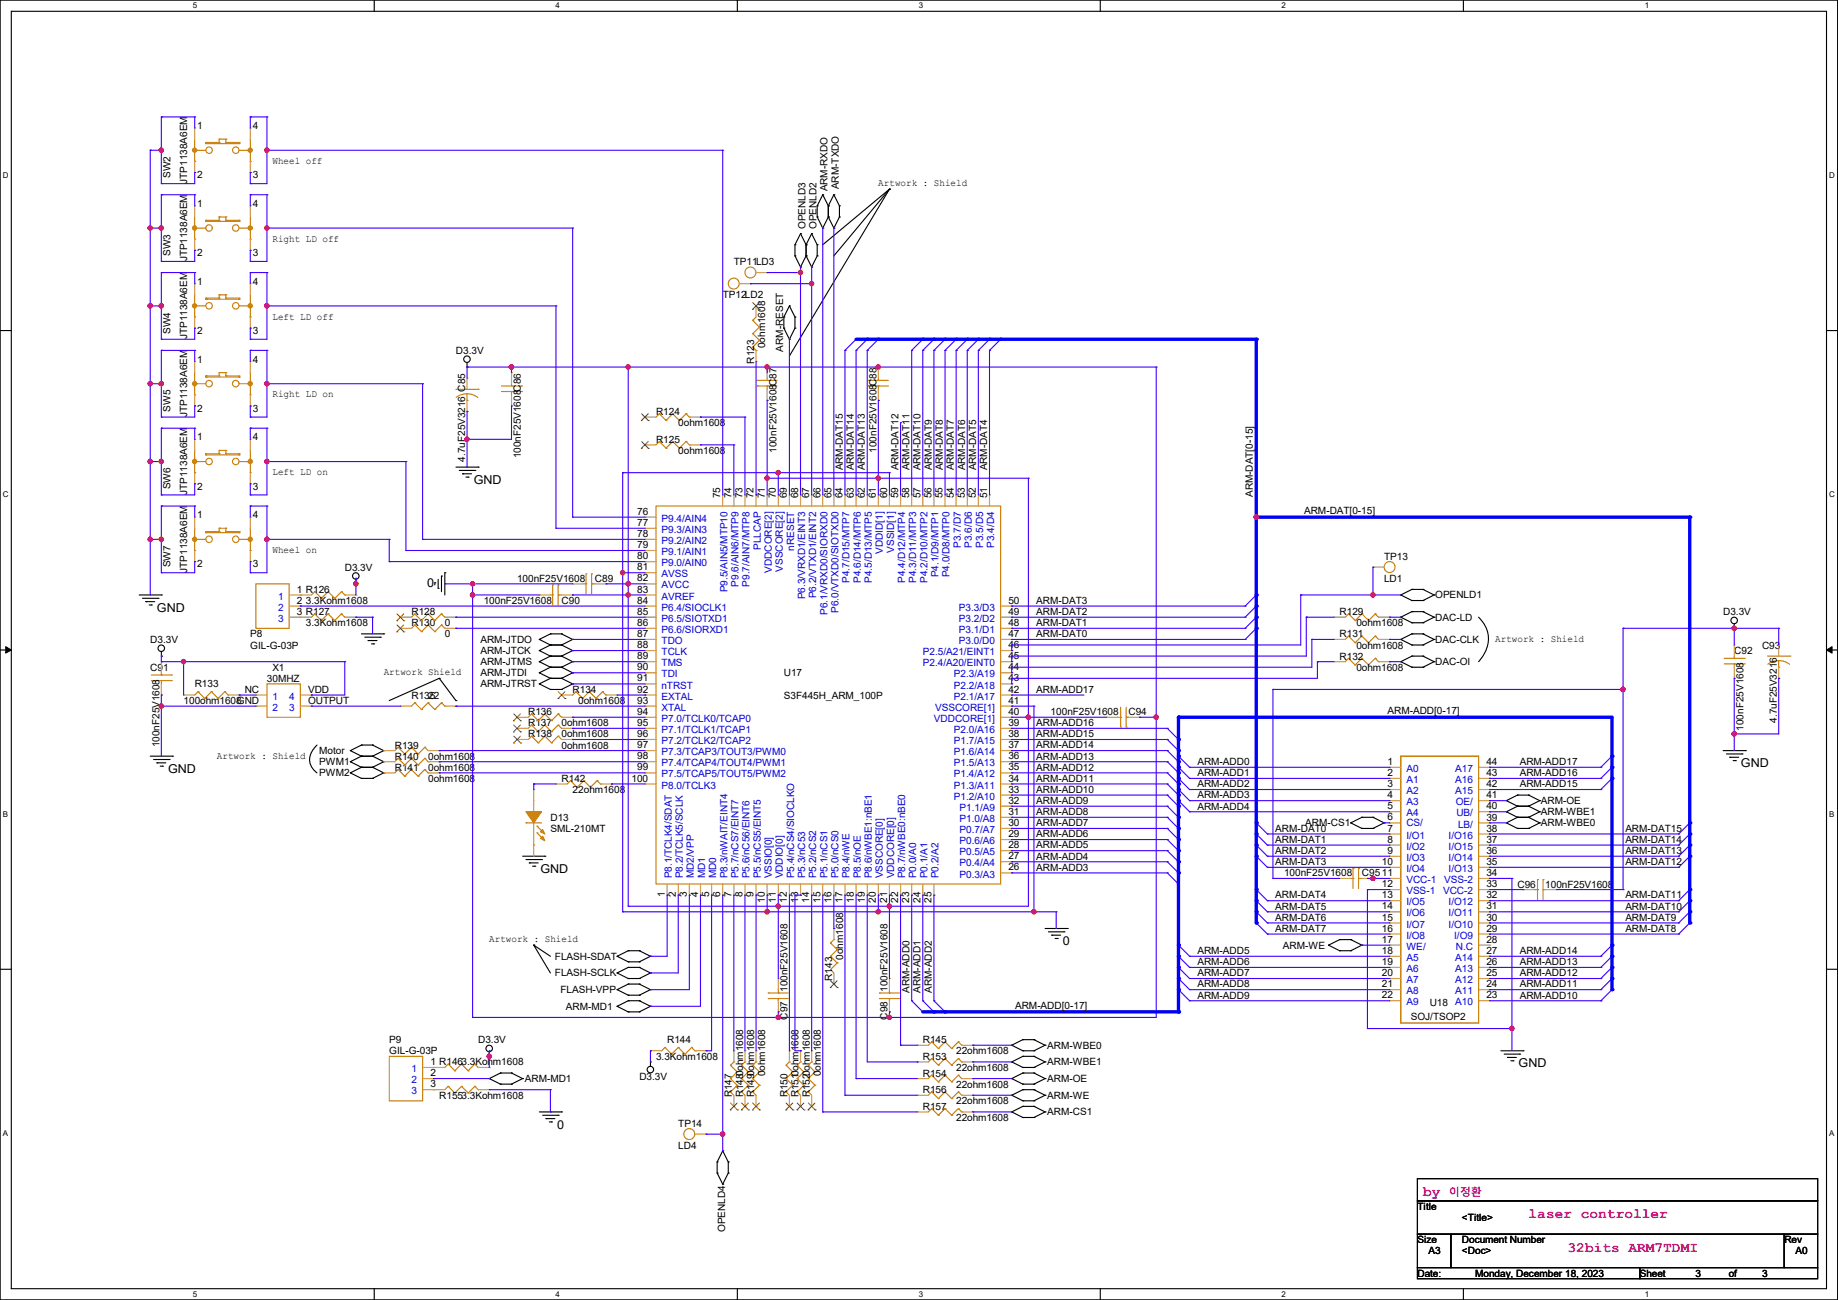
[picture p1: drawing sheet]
<svg xmlns="http://www.w3.org/2000/svg" width="420mm" height="297mm" viewBox="0 0 420 297" stroke-linecap="round" stroke-linejoin="round" font-family="sans-serif">
<defs><g id="words">
<g font-size="3.3" fill="#ff0080">
<text x="325.2" y="273.3">by</text>
<text x="349.3" y="278.3">laser controller</text>
<text x="358.2" y="286">32bits ARM7TDMI</text>
</g>
<g font-size="2.8">
<text x="108.2" y="110.5">GND</text>
<text x="97.6" y="134.2">0</text>
<text x="35.9" y="139.7">GND</text>
<text x="38.4" y="176.6">GND</text>
<text x="397.8" y="175.3">GND</text>
<text x="123.5" y="199.4">GND</text>
<text x="242.9" y="215.9">0</text>
<text x="347" y="243.9">GND</text>
<text x="127.3" y="257.9">0</text>
</g>
<text font-size="2.5" fill="#ff0080" x="331.1" y="273.2">이정환</text>
<g font-size="2.3">
<text x="45" y="29.5">1</text>
<text x="57.7" y="29.5">4</text>
<text x="39" y="40.7" transform="rotate(-90 39 40.7)">SW2</text>
<text x="42.8" y="42" transform="rotate(-90 42.8 42)">JTP1138A6EM</text>
<text x="45" y="40.7">2</text>
<text x="57.7" y="40.7">3</text>
<text x="62.3" y="37.5">Wheel off</text>
<text x="45" y="47.3">1</text>
<text x="57.7" y="47.3">4</text>
<text x="189.1" y="43.7" transform="rotate(-90 189.1 43.7)">ARM-RXDO</text>
<text x="191.6" y="43.2" transform="rotate(-90 191.6 43.2)">ARM-TXDO</text>
<text x="200.7" y="42.5">Artwork : Shield</text>
<text x="184" y="52.4" transform="rotate(-90 184 52.4)">OPENLD3</text>
<text x="186.6" y="52.4" transform="rotate(-90 186.6 52.4)">OPENLD2</text>
<text x="39" y="58.5" transform="rotate(-90 39 58.5)">SW3</text>
<text x="42.8" y="59.7" transform="rotate(-90 42.8 59.7)">JTP1138A6EM</text>
<text x="45" y="58.5">2</text>
<text x="57.7" y="58.5">3</text>
<text x="62.3" y="55.2">Right LD off</text>
<text x="45" y="65.1">1</text>
<text x="57.7" y="65.1">4</text>
<text x="167.7" y="60.5">TP11LD3</text>
<text x="165.1" y="68.2">TP12LD2</text>
<text x="39" y="76.2" transform="rotate(-90 39 76.2)">SW4</text>
<text x="42.8" y="77.5" transform="rotate(-90 42.8 77.5)">JTP1138A6EM</text>
<text x="45" y="76.3">2</text>
<text x="57.7" y="76.3">3</text>
<text x="62.3" y="73">Left LD off</text>
<text x="45" y="82.8">1</text>
<text x="57.7" y="82.8">4</text>
<text x="104.2" y="80.9">D3.3V</text>
<text x="172.3" y="83.1" transform="rotate(-90 172.3 83.1)">R123</text>
<text x="174.9" y="79.5" transform="rotate(-90 174.9 79.5)">0ohm1608</text>
<text x="178.9" y="80.3" transform="rotate(-90 178.9 80.3)">ARM-RESET</text>
<text x="39" y="94" transform="rotate(-90 39 94)">SW5</text>
<text x="42.8" y="95.3" transform="rotate(-90 42.8 95.3)">JTP1138A6EM</text>
<text x="45" y="94.1">2</text>
<text x="57.7" y="94.1">3</text>
<text x="62.3" y="90.8">Right LD on</text>
<text x="149.9" y="94.8">R124</text>
<text x="45" y="100.6">1</text>
<text x="57.7" y="100.6">4</text>
<text x="149.9" y="101.2">R125</text>
<text x="155" y="97.4">0ohm1608</text>
<text x="106.3" y="105.5" transform="rotate(-90 106.3 105.5)">4.7uF25V3216 C85</text>
<text x="119" y="104.7" transform="rotate(-90 119 104.7)">100nF25V1608C86</text>
<text x="155" y="103.7">0ohm1608</text>
<text x="177.4" y="103.4" transform="rotate(-90 177.4 103.4)">100nF25V1608C87</text>
<text x="192.6" y="107.5" transform="rotate(-90 192.6 107.5)">ARM-DAT15</text>
<text x="195.1" y="107.5" transform="rotate(-90 195.1 107.5)">ARM-DAT14</text>
<text x="197.7" y="107.5" transform="rotate(-90 197.7 107.5)">ARM-DAT13</text>
<text x="200.3" y="103.4" transform="rotate(-90 200.3 103.4)">100nF25V1608C88</text>
<text x="205.3" y="107.5" transform="rotate(-90 205.3 107.5)">ARM-DAT12</text>
<text x="207.8" y="107.5" transform="rotate(-90 207.8 107.5)">ARM-DAT11</text>
<text x="210.4" y="107.5" transform="rotate(-90 210.4 107.5)">ARM-DAT10</text>
<text x="212.9" y="107.5" transform="rotate(-90 212.9 107.5)">ARM-DAT9</text>
<text x="215.4" y="107.5" transform="rotate(-90 215.4 107.5)">ARM-DAT8</text>
<text x="218" y="107.5" transform="rotate(-90 218 107.5)">ARM-DAT7</text>
<text x="220.5" y="107.5" transform="rotate(-90 220.5 107.5)">ARM-DAT6</text>
<text x="223.1" y="107.5" transform="rotate(-90 223.1 107.5)">ARM-DAT5</text>
<text x="225.6" y="107.5" transform="rotate(-90 225.6 107.5)">ARM-DAT4</text>
<text x="39" y="111.8" transform="rotate(-90 39 111.8)">SW6</text>
<text x="42.8" y="113.1" transform="rotate(-90 42.8 113.1)">JTP1138A6EM</text>
<text x="45" y="111.8">2</text>
<text x="57.7" y="111.8">3</text>
<text x="62.3" y="108.6">Left LD on</text>
<text x="164.6" y="113.8" transform="rotate(-90 164.6 113.8)">75</text>
<text x="167.1" y="113.8" transform="rotate(-90 167.1 113.8)">74</text>
<text x="169.7" y="113.8" transform="rotate(-90 169.7 113.8)">73</text>
<text x="172.2" y="113.8" transform="rotate(-90 172.2 113.8)">72</text>
<text x="174.8" y="113.8" transform="rotate(-90 174.8 113.8)">71</text>
<text x="177.3" y="113.8" transform="rotate(-90 177.3 113.8)">70</text>
<text x="179.8" y="113.8" transform="rotate(-90 179.8 113.8)">69</text>
<text x="182.4" y="113.8" transform="rotate(-90 182.4 113.8)">68</text>
<text x="184.9" y="113.8" transform="rotate(-90 184.9 113.8)">67</text>
<text x="187.5" y="113.8" transform="rotate(-90 187.5 113.8)">66</text>
<text x="190" y="113.8" transform="rotate(-90 190 113.8)">65</text>
<text x="192.5" y="113.8" transform="rotate(-90 192.5 113.8)">64</text>
<text x="195.1" y="113.8" transform="rotate(-90 195.1 113.8)">63</text>
<text x="197.6" y="113.8" transform="rotate(-90 197.6 113.8)">62</text>
<text x="200.2" y="113.8" transform="rotate(-90 200.2 113.8)">61</text>
<text x="202.7" y="113.8" transform="rotate(-90 202.7 113.8)">60</text>
<text x="205.2" y="113.8" transform="rotate(-90 205.2 113.8)">59</text>
<text x="207.8" y="113.8" transform="rotate(-90 207.8 113.8)">58</text>
<text x="210.3" y="113.8" transform="rotate(-90 210.3 113.8)">57</text>
<text x="212.9" y="113.8" transform="rotate(-90 212.9 113.8)">56</text>
<text x="215.4" y="113.8" transform="rotate(-90 215.4 113.8)">55</text>
<text x="217.9" y="113.8" transform="rotate(-90 217.9 113.8)">54</text>
<text x="220.5" y="113.8" transform="rotate(-90 220.5 113.8)">53</text>
<text x="223" y="113.8" transform="rotate(-90 223 113.8)">52</text>
<text x="225.5" y="113.8" transform="rotate(-90 225.5 113.8)">51</text>
<text x="286.3" y="113.6" transform="rotate(-90 286.3 113.6)">ARM-DAT[0-15]</text>
<text x="45" y="118.4">1</text>
<text x="57.7" y="118.4">4</text>
<text x="145.6" y="117.6">76</text>
<text x="298" y="117.4">ARM-DAT[0-15]</text>
<text x="145.6" y="125.2">79</text>
<text x="145.6" y="122.7">78</text>
<text x="145.6" y="120.1">77</text>
<text x="39" y="129.6" transform="rotate(-90 39 129.6)">SW7</text>
<text x="42.8" y="130.9" transform="rotate(-90 42.8 130.9)">JTP1138A6EM</text>
<text x="45" y="129.6">2</text>
<text x="57.7" y="129.6">3</text>
<text x="62.3" y="126.4">Wheel on</text>
<text x="78.8" y="130.4">D3.3V</text>
<text x="145.6" y="130.3">81</text>
<text x="145.6" y="127.8">80</text>
<text x="316.3" y="127.8">TP13</text>
<text x="67.9" y="135.4">1 R126</text>
<text x="67.9" y="137.9">2</text>
<text x="118.2" y="132.9">100nF25V1608</text>
<text x="135.9" y="132.9">C89</text>
<text x="145.6" y="137.9">84</text>
<text x="145.6" y="135.4">83</text>
<text x="145.6" y="132.8">82</text>
<text x="230.4" y="137.9">50</text>
<text x="236.8" y="138">ARM-DAT3</text>
<text x="316.3" y="132.9">LD1</text>
<text x="328" y="136.7">OPENLD1</text>
<text x="67.9" y="140.5">3 R127</text>
<text x="69.9" y="143.1">3.3Kohm1608</text>
<text x="69.9" y="138">3.3Kohm1608</text>
<text x="94" y="143.1">R130</text>
<text x="94" y="140.5">R128</text>
<text x="101.6" y="143.1">0</text>
<text x="110.5" y="138">100nF25V1608</text>
<text x="128.3" y="138">C90</text>
<text x="145.6" y="143">86</text>
<text x="145.6" y="140.5">85</text>
<text x="230.4" y="143">48</text>
<text x="230.4" y="140.5">49</text>
<text x="236.8" y="143">ARM-DAT1</text>
<text x="236.8" y="140.5">ARM-DAT2</text>
<text x="306.1" y="140.5">R129</text>
<text x="309.9" y="143.1">0ohm1608</text>
<text x="328" y="141.8">DAC-LD</text>
<text x="393.7" y="140.5">D3.3V</text>
<text x="34.3" y="146.9">D3.3V</text>
<text x="57.2" y="145.6">P8</text>
<text x="57.2" y="148.2">GIL-G-03P</text>
<text x="101.6" y="145.6">0</text>
<text x="109.8" y="146.9">ARM-JTDO</text>
<text x="109.8" y="149.4">ARM-JTCK</text>
<text x="145.6" y="148.1">88</text>
<text x="145.6" y="145.5">87</text>
<text x="230.4" y="148.1">46</text>
<text x="230.4" y="145.5">47</text>
<text x="236.8" y="145.6">ARM-DAT0</text>
<text x="306.1" y="145.6">R131</text>
<text x="309.9" y="148.2">0ohm1608</text>
<text x="328" y="146.9">DAC-CLK</text>
<text x="341.7" y="146.7">Artwork : Shield</text>
<text x="396.3" y="149.4">C92</text>
<text x="402.6" y="148.2">C93</text>
<text x="34.3" y="153.2">C91</text>
<text x="61" y="155.8">30MHZ</text>
<text x="62.3" y="153.2">X1</text>
<text x="87.7" y="154.3">Artwork Shield</text>
<text x="109.8" y="152">ARM-JTMS</text>
<text x="109.8" y="154.5">ARM-JTDI</text>
<text x="145.6" y="155.7">91</text>
<text x="145.6" y="153.2">90</text>
<text x="145.6" y="150.6">89</text>
<text x="179.1" y="154.5">U17</text>
<text x="230.4" y="155.7">43</text>
<text x="230.4" y="153.2">44</text>
<text x="230.4" y="150.6">45</text>
<text x="306.1" y="150.7">R132</text>
<text x="309.9" y="153.2">0ohm1608</text>
<text x="328" y="152">DAC-OI</text>
<text x="42" y="160.9">100ohm1608</text>
<text x="44.5" y="157.1">R133</text>
<text x="54.1" y="160.8">GND</text>
<text x="55.9" y="158.2">NC</text>
<text x="70.4" y="158.2">VDD</text>
<text x="70.4" y="160.8">OUTPUT</text>
<text x="94" y="159.6">R135</text>
<text x="97.8" y="159.6">22</text>
<text x="109.8" y="157.1">ARM-JTRST</text>
<text x="130.9" y="158.3">R134</text>
<text x="132.1" y="160.9">0ohm1608</text>
<text x="145.6" y="160.8">93</text>
<text x="145.6" y="158.2">92</text>
<text x="179.1" y="159.6">S3F445H_ARM_100P</text>
<text x="230.4" y="160.8">41</text>
<text x="230.4" y="158.2">42</text>
<text x="236.8" y="158.3">ARM-ADD17</text>
<text x="120.7" y="165.9">R137</text>
<text x="120.7" y="163.4">R136</text>
<text x="128.3" y="165.9">0ohm1608</text>
<text x="145.6" y="165.9">95</text>
<text x="145.6" y="163.3">94</text>
<text x="230.4" y="165.9">39</text>
<text x="230.4" y="163.3">40</text>
<text x="236.8" y="165.9">ARM-ADD16</text>
<text x="240.1" y="163.4">100nF25V1608</text>
<text x="257.9" y="163.4">C94</text>
<text x="317" y="163.1">ARM-ADD[0-17]</text>
<text x="398.4" y="166.9" transform="rotate(-90 398.4 166.9)">100nF25V1608</text>
<text x="406" y="165.1" transform="rotate(-90 406 165.1)">4.7uF25V3216</text>
<text x="36.4" y="170.7" transform="rotate(-90 36.4 170.7)">100nF25V1608</text>
<text x="49.6" y="173.4">Artwork : Shield</text>
<text x="72.9" y="172.3">Motor</text>
<text x="90.2" y="171">R139</text>
<text x="90.2" y="173.6">R140</text>
<text x="97.8" y="173.6">0ohm1608</text>
<text x="120.7" y="168.5">R138</text>
<text x="128.3" y="168.5">0ohm1608</text>
<text x="128.3" y="171">0ohm1608</text>
<text x="145.6" y="173.5">98</text>
<text x="145.6" y="170.9">97</text>
<text x="145.6" y="168.4">96</text>
<text x="230.4" y="173.5">36</text>
<text x="230.4" y="170.9">37</text>
<text x="230.4" y="168.4">38</text>
<text x="236.8" y="168.4">ARM-ADD15</text>
<text x="236.8" y="171">ARM-ADD14</text>
<text x="236.8" y="173.5">ARM-ADD13</text>
<text x="72.9" y="177.4">PWM2</text>
<text x="72.9" y="174.8">PWM1</text>
<text x="90.2" y="176.1">R141</text>
<text x="97.8" y="178.6">0ohm1608</text>
<text x="97.8" y="176.1">0ohm1608</text>
<text x="128.3" y="178.6">R142</text>
<text x="144.3" y="178.6">100</text>
<text x="145.6" y="176">99</text>
<text x="230.4" y="178.6">34</text>
<text x="230.4" y="176">35</text>
<text x="236.8" y="176.1">ARM-ADD12</text>
<text x="236.8" y="178.6">ARM-ADD11</text>
<text x="273.6" y="174.8">ARM-ADD0</text>
<text x="273.6" y="177.3">ARM-ADD1</text>
<text x="273.6" y="179.9">ARM-ADD2</text>
<text x="317" y="174.8">1</text>
<text x="317" y="177.3">2</text>
<text x="317" y="179.8">3</text>
<text x="339.6" y="174.8">44</text>
<text x="339.6" y="177.3">43</text>
<text x="339.6" y="179.8">42</text>
<text x="347.3" y="174.8">ARM-ADD17</text>
<text x="347.3" y="177.3">ARM-ADD16</text>
<text x="347.3" y="179.9">ARM-ADD15</text>
<text x="130.9" y="181.2">22ohm1608</text>
<text x="230.4" y="183.6">32</text>
<text x="230.4" y="181.1">33</text>
<text x="236.8" y="181.1">ARM-ADD10</text>
<text x="236.8" y="183.7">ARM-ADD9</text>
<text x="273.6" y="182.4">ARM-ADD3</text>
<text x="273.6" y="185">ARM-ADD4</text>
<text x="317" y="182.4">4</text>
<text x="317" y="184.9">5</text>
<text x="339.6" y="182.4">41</text>
<text x="339.6" y="184.9">40</text>
<text x="352.1" y="183.7">ARM-OE</text>
<text x="125.8" y="187.5">D13</text>
<text x="125.8" y="190.1">SML-210MT</text>
<text x="230.4" y="191.3">29</text>
<text x="230.4" y="188.7">30</text>
<text x="230.4" y="186.2">31</text>
<text x="236.8" y="186.2">ARM-ADD8</text>
<text x="236.8" y="188.8">ARM-ADD7</text>
<text x="236.8" y="191.3">ARM-ADD6</text>
<text x="291.4" y="190">ARM-DAT0</text>
<text x="298.2" y="188.8">ARM-CS1</text>
<text x="317" y="187.5">6</text>
<text x="317" y="190">7</text>
<text x="339.6" y="187.5">39</text>
<text x="339.6" y="190">38</text>
<text x="352.1" y="186.3">ARM-WBE1</text>
<text x="352.1" y="188.8">ARM-WBE0</text>
<text x="371.4" y="190">ARM-DAT15</text>
<text x="230.4" y="196.3">27</text>
<text x="230.4" y="193.8">28</text>
<text x="236.8" y="193.8">ARM-ADD5</text>
<text x="236.8" y="196.4">ARM-ADD4</text>
<text x="291.4" y="192.6">ARM-DAT1</text>
<text x="291.4" y="195.1">ARM-DAT2</text>
<text x="291.4" y="197.7">ARM-DAT3</text>
<text x="315.8" y="197.6">10</text>
<text x="317" y="192.5">8</text>
<text x="317" y="195.1">9</text>
<text x="339.6" y="192.5">37</text>
<text x="339.6" y="195.1">36</text>
<text x="339.6" y="197.6">35</text>
<text x="371.4" y="197.7">ARM-DAT12</text>
<text x="371.4" y="195.1">ARM-DAT13</text>
<text x="371.4" y="192.6">ARM-DAT14</text>
<text x="230.4" y="198.9">26</text>
<text x="236.8" y="198.9">ARM-ADD3</text>
<text x="293.4" y="200.2">100nF25V1608</text>
<text x="311.2" y="200.2">C9511</text>
<text x="315.8" y="202.7">12</text>
<text x="339.6" y="200.2">34</text>
<text x="339.6" y="202.7">33</text>
<text x="346.8" y="202.8">C96</text>
<text x="353.1" y="202.8">100nF25V1608</text>
<text x="151.9" y="205" transform="rotate(-90 151.9 205)">1</text>
<text x="154.4" y="205" transform="rotate(-90 154.4 205)">2</text>
<text x="157" y="205" transform="rotate(-90 157 205)">3</text>
<text x="159.5" y="205" transform="rotate(-90 159.5 205)">4</text>
<text x="162.1" y="205" transform="rotate(-90 162.1 205)">5</text>
<text x="164.6" y="205" transform="rotate(-90 164.6 205)">6</text>
<text x="167.1" y="205" transform="rotate(-90 167.1 205)">7</text>
<text x="169.7" y="205" transform="rotate(-90 169.7 205)">8</text>
<text x="172.2" y="205" transform="rotate(-90 172.2 205)">9</text>
<text x="174.8" y="206.3" transform="rotate(-90 174.8 206.3)">10</text>
<text x="177.3" y="206.3" transform="rotate(-90 177.3 206.3)">11</text>
<text x="179.8" y="206.3" transform="rotate(-90 179.8 206.3)">12</text>
<text x="182.4" y="206.3" transform="rotate(-90 182.4 206.3)">13</text>
<text x="184.9" y="206.3" transform="rotate(-90 184.9 206.3)">14</text>
<text x="187.5" y="206.3" transform="rotate(-90 187.5 206.3)">15</text>
<text x="190" y="206.3" transform="rotate(-90 190 206.3)">16</text>
<text x="192.5" y="206.3" transform="rotate(-90 192.5 206.3)">17</text>
<text x="195.1" y="206.3" transform="rotate(-90 195.1 206.3)">18</text>
<text x="197.6" y="206.3" transform="rotate(-90 197.6 206.3)">19</text>
<text x="200.2" y="206.3" transform="rotate(-90 200.2 206.3)">20</text>
<text x="202.7" y="206.3" transform="rotate(-90 202.7 206.3)">21</text>
<text x="205.2" y="206.3" transform="rotate(-90 205.2 206.3)">22</text>
<text x="207.8" y="206.3" transform="rotate(-90 207.8 206.3)">23</text>
<text x="210.3" y="206.3" transform="rotate(-90 210.3 206.3)">24</text>
<text x="212.9" y="206.3" transform="rotate(-90 212.9 206.3)">25</text>
<text x="291.4" y="205.3">ARM-DAT4</text>
<text x="291.4" y="207.8">ARM-DAT5</text>
<text x="315.8" y="205.2">13</text>
<text x="315.8" y="207.8">14</text>
<text x="339.6" y="205.2">32</text>
<text x="339.6" y="207.8">31</text>
<text x="371.4" y="205.3">ARM-DAT11</text>
<text x="371.4" y="207.8">ARM-DAT10</text>
<text x="111.8" y="215.3">Artwork : Shield</text>
<text x="291.4" y="210.4">ARM-DAT6</text>
<text x="291.4" y="212.9">ARM-DAT7</text>
<text x="315.8" y="210.3">15</text>
<text x="315.8" y="212.9">16</text>
<text x="315.8" y="215.4">17</text>
<text x="339.6" y="210.3">30</text>
<text x="339.6" y="212.9">29</text>
<text x="339.6" y="215.4">28</text>
<text x="371.4" y="210.4">ARM-DAT9</text>
<text x="371.4" y="212.9">ARM-DAT8</text>
<text x="126.8" y="219.3">FLASH-SDAT</text>
<text x="192.7" y="219.2" transform="rotate(-90 192.7 219.2)">0ohm1608</text>
<text x="273.6" y="218">ARM-ADD5</text>
<text x="273.6" y="220.5">ARM-ADD6</text>
<text x="293.2" y="216.7">ARM-WE</text>
<text x="315.8" y="217.9">18</text>
<text x="315.8" y="220.5">19</text>
<text x="339.6" y="217.9">27</text>
<text x="339.6" y="220.5">26</text>
<text x="347.3" y="220.5">ARM-ADD13</text>
<text x="347.3" y="218">ARM-ADD14</text>
<text x="126.8" y="223.1">FLASH-SCLK</text>
<text x="128.1" y="226.9">FLASH-VPP</text>
<text x="180" y="226.6" transform="rotate(-90 180 226.6)">100nF25V1608</text>
<text x="190.1" y="224.1" transform="rotate(-90 190.1 224.1)">R143</text>
<text x="202.8" y="226.6" transform="rotate(-90 202.8 226.6)">100nF25V1608</text>
<text x="207.8" y="226.9" transform="rotate(-90 207.8 226.9)">ARM-ADD0</text>
<text x="210.4" y="226.9" transform="rotate(-90 210.4 226.9)">ARM-ADD1</text>
<text x="212.9" y="226.9" transform="rotate(-90 212.9 226.9)">ARM-ADD2</text>
<text x="273.6" y="223.1">ARM-ADD7</text>
<text x="273.6" y="225.6">ARM-ADD8</text>
<text x="315.8" y="223">20</text>
<text x="315.8" y="225.5">21</text>
<text x="339.6" y="223">25</text>
<text x="339.6" y="225.5">24</text>
<text x="347.3" y="225.6">ARM-ADD11</text>
<text x="347.3" y="223.1">ARM-ADD12</text>
<text x="129.3" y="230.7">ARM-MD1</text>
<text x="180" y="233" transform="rotate(-90 180 233)">C97</text>
<text x="202.8" y="233" transform="rotate(-90 202.8 233)">C98</text>
<text x="231.9" y="230.4">ARM-ADD[0-17]</text>
<text x="273.6" y="228.1">ARM-ADD9</text>
<text x="315.8" y="228.1">22</text>
<text x="322.4" y="233">SOJ/TSOP2</text>
<text x="326.7" y="230">U18</text>
<text x="339.6" y="228.1">23</text>
<text x="347.3" y="228.1">ARM-ADD10</text>
<text x="88.9" y="238.3">P9</text>
<text x="109.3" y="238.3">D3.3V</text>
<text x="152.4" y="238.3">R144</text>
<text x="210.9" y="238.3">R145</text>
<text x="239.3" y="239.6">ARM-WBE0</text>
<text x="88.9" y="240.9">GIL-G-03P</text>
<text x="98.3" y="243.3">1 R1463.3Kohm1608</text>
<text x="98.3" y="245.9">2</text>
<text x="149.9" y="242.1">3.3Kohm1608</text>
<text x="174.9" y="245.9" transform="rotate(-90 174.9 245.9)">0ohm1608</text>
<text x="187.6" y="245.9" transform="rotate(-90 187.6 245.9)">0ohm1608</text>
<text x="210.9" y="246">R154</text>
<text x="210.9" y="242.1">R153</text>
<text x="218.5" y="240.9">22ohm1608</text>
<text x="218.5" y="244.7">22ohm1608</text>
<text x="239.3" y="243.4">ARM-WBE1</text>
<text x="98.3" y="248.4">3</text>
<text x="100.4" y="251">R1553.3Kohm1608</text>
<text x="119.9" y="247.2">ARM-MD1</text>
<text x="146.1" y="246.7">D3.3V</text>
<text x="167.3" y="250.7" transform="rotate(-90 167.3 250.7)">R147</text>
<text x="169.8" y="250.7" transform="rotate(-90 169.8 250.7)">R1480ohm1608</text>
<text x="172.3" y="250.7" transform="rotate(-90 172.3 250.7)">R1490ohm1608</text>
<text x="180" y="250.7" transform="rotate(-90 180 250.7)">R150</text>
<text x="182.5" y="250.7" transform="rotate(-90 182.5 250.7)">R1510ohm1608</text>
<text x="185" y="250.7" transform="rotate(-90 185 250.7)">R1520ohm1608</text>
<text x="210.9" y="249.8">R156</text>
<text x="218.5" y="248.5">22ohm1608</text>
<text x="239.3" y="247.2">ARM-OE</text>
<text x="239.3" y="251">ARM-WE</text>
<text x="155" y="257.4">TP14</text>
<text x="210.9" y="253.6">R157</text>
<text x="218.5" y="256.1">22ohm1608</text>
<text x="218.5" y="252.3">22ohm1608</text>
<text x="239.3" y="254.8">ARM-CS1</text>
<text x="155" y="262.5">LD4</text>
<text x="165.7" y="281.5" transform="rotate(-90 165.7 281.5)">OPENLD4</text>
<text x="323.9" y="276.4">Title</text>
<text x="334.1" y="279">&lt;Title&gt;</text>
<text x="323.9" y="284.1">Size</text>
<text x="326.4" y="286.6">A3</text>
<text x="334" y="284.1">Document Number</text>
<text x="334.1" y="286.6">&lt;Doc&gt;</text>
<text x="407.7" y="284.1">Rev</text>
<text x="410.3" y="286.6">A0</text>
<text x="323.9" y="291.7">Date:</text>
<text x="337.1" y="291.7">Monday, December 18, 2023</text>
<text x="374.7" y="291.7">Sheet</text>
<text x="387.4" y="291.7">3</text>
<text x="395" y="291.7">of</text>
<text x="402.6" y="291.7">3</text>
</g>
<g font-size="2.3" fill="#00c">
<text x="151.2" y="119.2">P9.4/AIN4</text>
<text x="151.2" y="124.3">P9.2/AIN2</text>
<text x="151.2" y="121.7">P9.3/AIN3</text>
<text x="173.8" y="125.6" transform="rotate(-90 173.8 125.6)">PLLCAP</text>
<text x="181.4" y="125.8" transform="rotate(-90 181.4 125.8)">nRESET</text>
<text x="219.5" y="125.1" transform="rotate(-90 219.5 125.1)">P3.7/D7</text>
<text x="222.1" y="125.1" transform="rotate(-90 222.1 125.1)">P3.6/D6</text>
<text x="224.6" y="125.1" transform="rotate(-90 224.6 125.1)">P3.5/D5</text>
<text x="227.2" y="125.1" transform="rotate(-90 227.2 125.1)">P3.4/D4</text>
<text x="151.2" y="131.9">AVSS</text>
<text x="151.2" y="129.4">P9.0/AIN0</text>
<text x="151.2" y="126.8">P9.1/AIN1</text>
<text x="176.4" y="130.9" transform="rotate(-90 176.4 130.9)">VDDCORE[2]</text>
<text x="178.9" y="130.6" transform="rotate(-90 178.9 130.6)">VSSCORE[2]</text>
<text x="201.8" y="126.5" transform="rotate(-90 201.8 126.5)">VDDID[1]</text>
<text x="204.3" y="126.3" transform="rotate(-90 204.3 126.3)">VSSID[1]</text>
<text x="214.5" y="131.9" transform="rotate(-90 214.5 131.9)">P4.1/D9/MTP1</text>
<text x="217" y="131.9" transform="rotate(-90 217 131.9)">P4.0/D8/MTP0</text>
<text x="63.5" y="137">1</text>
<text x="151.2" y="137">AVREF</text>
<text x="151.2" y="134.5">AVCC</text>
<text x="166.2" y="135.3" transform="rotate(-90 166.2 135.3)">P9.5/AIN5/MTP10</text>
<text x="168.7" y="134" transform="rotate(-90 168.7 134)">P9.6/AIN6/MTP9</text>
<text x="171.3" y="134" transform="rotate(-90 171.3 134)">P9.7/AIN7/MTP8</text>
<text x="184" y="137" transform="rotate(-90 184 137)">P6.3/VRXD1/EINT3</text>
<text x="186.5" y="136.7" transform="rotate(-90 186.5 136.7)">P6.2/VTXD1/EINT2</text>
<text x="194.1" y="133.1" transform="rotate(-90 194.1 133.1)">P4.7/D15/MTP7</text>
<text x="196.7" y="133.1" transform="rotate(-90 196.7 133.1)">P4.6/D14/MTP6</text>
<text x="199.2" y="133.1" transform="rotate(-90 199.2 133.1)">P4.5/D13/MTP5</text>
<text x="206.8" y="133.1" transform="rotate(-90 206.8 133.1)">P4.4/D12/MTP4</text>
<text x="209.4" y="133.1" transform="rotate(-90 209.4 133.1)">P4.3/D11/MTP3</text>
<text x="211.9" y="133.1" transform="rotate(-90 211.9 133.1)">P4.2/D10/MTP2</text>
<text x="63.5" y="139.5">2</text>
<text x="63.5" y="142.1">3</text>
<text x="151.2" y="142.1">P6.5/SIOTXD1</text>
<text x="151.2" y="139.5">P6.4/SIOCLK1</text>
<text x="189.1" y="140.5" transform="rotate(-90 189.1 140.5)">P6.1/VRXD0/SIORXD0</text>
<text x="191.6" y="140" transform="rotate(-90 191.6 140)">P6.0/VTXD0/SIOTXD0</text>
<text x="219.1" y="142.1">P3.2/D2</text>
<text x="219.1" y="139.5">P3.3/D3</text>
<text x="151.2" y="149.7">TCLK</text>
<text x="151.2" y="147.2">TDO</text>
<text x="151.2" y="144.6">P6.6/SIORXD1</text>
<text x="210.9" y="149.7">P2.5/A21/EINT1</text>
<text x="219.1" y="147.2">P3.0/D0</text>
<text x="219.1" y="144.6">P3.1/D1</text>
<text x="151.2" y="154.8">TDI</text>
<text x="151.2" y="152.2">TMS</text>
<text x="210.9" y="152.2">P2.4/A20/EINT0</text>
<text x="218" y="154.8">P2.3/A19</text>
<text x="62.3" y="159.8">1</text>
<text x="66.1" y="159.8">4</text>
<text x="151.2" y="159.8">EXTAL</text>
<text x="151.2" y="157.3">nTRST</text>
<text x="218" y="159.8">P2.1/A17</text>
<text x="218" y="157.3">P2.2/A18</text>
<text x="62.3" y="162.4">2</text>
<text x="66.1" y="162.4">3</text>
<text x="151.2" y="167.5">P7.1/TCLK1/TCAP1</text>
<text x="151.2" y="164.9">P7.0/TCLK0/TCAP0</text>
<text x="151.2" y="162.4">XTAL</text>
<text x="213.4" y="164.9">VDDCORE[1]</text>
<text x="213.7" y="162.4">VSSCORE[1]</text>
<text x="218" y="167.5">P2.0/A16</text>
<text x="151.2" y="172.5">P7.3/TCAP3/TOUT3/PWM0</text>
<text x="151.2" y="170">P7.2/TCLK2/TCAP2</text>
<text x="218" y="172.5">P1.6/A14</text>
<text x="218" y="170">P1.7/A15</text>
<text x="151.2" y="177.6">P7.5/TCAP5/TOUT5/PWM2</text>
<text x="151.2" y="175.1">P7.4/TCAP4/TOUT4/PWM1</text>
<text x="218" y="177.6">P1.4/A12</text>
<text x="218" y="175.1">P1.5/A13</text>
<text x="321.4" y="176.4">A0</text>
<text x="321.4" y="178.9">A1</text>
<text x="332.5" y="176.4">A17</text>
<text x="332.5" y="178.9">A16</text>
<text x="151.2" y="180.2">P8.0/TCLK3</text>
<text x="218" y="182.7">P1.2/A10</text>
<text x="218" y="180.2">P1.3/A11</text>
<text x="219.2" y="185.2">P1.1/A9</text>
<text x="321.4" y="181.4">A2</text>
<text x="321.4" y="184">A3</text>
<text x="332.5" y="181.4">A15</text>
<text x="332.7" y="184">OE/</text>
<text x="219.2" y="190.3">P0.7/A7</text>
<text x="219.2" y="187.8">P1.0/A8</text>
<text x="321.4" y="186.5">A4</text>
<text x="321.4" y="188.8">CS/</text>
<text x="321.4" y="191.6">I/O1</text>
<text x="331" y="191.6">I/O16</text>
<text x="332.8" y="186.5">UB/</text>
<text x="333.2" y="189.1">LB/</text>
<text x="219.2" y="197.9">P0.4/A4</text>
<text x="219.2" y="195.4">P0.5/A5</text>
<text x="219.2" y="192.9">P0.6/A6</text>
<text x="321.4" y="194.1">I/O2</text>
<text x="321.4" y="196.7">I/O3</text>
<text x="331" y="194.1">I/O15</text>
<text x="331" y="196.7">I/O14</text>
<text x="153.5" y="200.7" transform="rotate(-90 153.5 200.7)">P8.1/TCLK4/SDAT</text>
<text x="156" y="200.7" transform="rotate(-90 156 200.7)">P8.2/TCLK5/SCLK</text>
<text x="158.6" y="200.7" transform="rotate(-90 158.6 200.7)">MD2/VPP</text>
<text x="161.1" y="200.7" transform="rotate(-90 161.1 200.7)">MD1</text>
<text x="163.7" y="200.7" transform="rotate(-90 163.7 200.7)">MD0</text>
<text x="166.2" y="200.7" transform="rotate(-90 166.2 200.7)">P8.3/nWAIT/EINT4</text>
<text x="168.7" y="200.7" transform="rotate(-90 168.7 200.7)">P5.7/nCS7/EINT7</text>
<text x="171.3" y="200.7" transform="rotate(-90 171.3 200.7)">P5.6/nC56/EINT6</text>
<text x="173.8" y="200.7" transform="rotate(-90 173.8 200.7)">P5.5/nCS5/EINT5</text>
<text x="176.4" y="200.7" transform="rotate(-90 176.4 200.7)">VSSIO[0]</text>
<text x="178.9" y="200.7" transform="rotate(-90 178.9 200.7)">VDDIO[0]</text>
<text x="181.4" y="200.7" transform="rotate(-90 181.4 200.7)">P5.4/nCS4/SIOCLKO</text>
<text x="184" y="200.7" transform="rotate(-90 184 200.7)">P5.3/nC53</text>
<text x="186.5" y="200.7" transform="rotate(-90 186.5 200.7)">P5.2/nCS2</text>
<text x="189.1" y="200.7" transform="rotate(-90 189.1 200.7)">P5.1/nCS1</text>
<text x="191.6" y="200.7" transform="rotate(-90 191.6 200.7)">P5.0/nCS0</text>
<text x="194.1" y="200.7" transform="rotate(-90 194.1 200.7)">P8.4/nWE</text>
<text x="196.7" y="200.7" transform="rotate(-90 196.7 200.7)">P8.5/nOE</text>
<text x="199.2" y="200.7" transform="rotate(-90 199.2 200.7)">P8.6/nWBE1:nBE1</text>
<text x="201.8" y="200.7" transform="rotate(-90 201.8 200.7)">VSSCORE[0]</text>
<text x="204.3" y="200.7" transform="rotate(-90 204.3 200.7)">VDDCORE[0]</text>
<text x="206.8" y="200.7" transform="rotate(-90 206.8 200.7)">P8.7/nWBE0:nBE0</text>
<text x="209.4" y="200.7" transform="rotate(-90 209.4 200.7)">P0.0/A0</text>
<text x="211.9" y="200.7" transform="rotate(-90 211.9 200.7)">P0.1/A1</text>
<text x="214.5" y="200.7" transform="rotate(-90 214.5 200.7)">P0.2/A2</text>
<text x="219.2" y="200.5">P0.3/A3</text>
<text x="321.4" y="199.2">I/O4</text>
<text x="321.4" y="201.8">VCC-1</text>
<text x="330" y="201.8">VSS-2</text>
<text x="331" y="199.2">I/O13</text>
<text x="321.4" y="204.3">VSS-1</text>
<text x="321.4" y="206.8">I/O5</text>
<text x="321.4" y="209.4">I/O6</text>
<text x="329.7" y="204.3">VCC-2</text>
<text x="331" y="206.8">I/O12</text>
<text x="331" y="209.4">I/O11</text>
<text x="321.4" y="211.9">I/O7</text>
<text x="321.4" y="214.5">I/O8</text>
<text x="331" y="211.9">I/O10</text>
<text x="332.3" y="214.5">I/O9</text>
<text x="321.4" y="217">WE/</text>
<text x="321.4" y="219.5">A5</text>
<text x="332.5" y="219.5">A14</text>
<text x="332.7" y="217">N.C</text>
<text x="321.4" y="222.1">A6</text>
<text x="321.4" y="224.6">A7</text>
<text x="321.4" y="227.2">A8</text>
<text x="332.5" y="222.1">A13</text>
<text x="332.5" y="224.6">A12</text>
<text x="332.5" y="227.2">A11</text>
<text x="321.4" y="229.7">A9</text>
<text x="332.5" y="229.7">A10</text>
<text x="94" y="244.9">1</text>
<text x="94" y="247.5">2</text>
<text x="94" y="250">3</text>
</g>
<g font-size="1.8">
<text x="44" y="1.9">5</text>
<text x="127" y="1.9">4</text>
<text x="209.9" y="1.9">3</text>
<text x="292.9" y="1.9">2</text>
<text x="375.8" y="1.9">1</text>
<text x=".7" y="40.6">D</text>
<text x="418" y="40.6">D</text>
<text x=".7" y="113.6">C</text>
<text x="418" y="113.6">C</text>
<text x=".7" y="186.6">B</text>
<text x="418" y="186.6">B</text>
<text x=".7" y="259.5">A</text>
<text x="418" y="259.5">A</text>
<text x="44" y="296.3">5</text>
<text x="127" y="296.3">4</text>
<text x="209.9" y="296.3">3</text>
<text x="292.9" y="296.3">2</text>
<text x="375.8" y="296.3">1</text>
</g>
</g></defs>
<path d="M0 0h419.9v297h-419.9zM2.6 2.6h414.8v291.8h-414.8z" fill="none" stroke="#000" stroke-width=".25"/>
<g fill="#fff">
<path d="M44 .3h1v2h-1z"/>
<path d="M44 294.7h1v2h-1z"/>
</g>
<path d="M85.5 0v2.6M85.5 294.4v2.6" fill="none" stroke="#000" stroke-width=".25"/>
<g fill="#fff">
<path d="M127 .3h.9v2h-.9z"/>
<path d="M127 294.7h.9v2h-.9z"/>
</g>
<path d="M168.5 0v2.6M168.5 294.4v2.6" fill="none" stroke="#000" stroke-width=".25"/>
<g fill="#fff">
<path d="M209.9 .3h1v2h-1z"/>
<path d="M209.9 294.7h1v2h-1z"/>
</g>
<path d="M251.4 0v2.6M251.4 294.4v2.6" fill="none" stroke="#000" stroke-width=".25"/>
<g fill="#fff">
<path d="M292.9 .3h.9v2h-.9z"/>
<path d="M292.9 294.7h.9v2h-.9z"/>
</g>
<path d="M334.4 0v2.6M334.4 294.4v2.6" fill="none" stroke="#000" stroke-width=".25"/>
<g fill="#fff">
<path d="M375.8 .3h1v2h-1z"/>
<path d="M375.8 294.7h1v2h-1z"/>
<path d="M.7 39h1.2v2h-1.2z"/>
<path d="M418 39h1.3v2h-1.3z"/>
<path d="M.7 112h1.2v2h-1.2z"/>
<path d="M418 112h1.3v2h-1.3z"/>
</g>
<path d="M0 75.5h2.6M417.4 75.5h2.5" fill="none" stroke="#000" stroke-width=".25"/>
<g fill="#fff">
<path d="M.7 185h1.2v1.9h-1.2z"/>
<path d="M418 185h1.2v1.9h-1.2z"/>
</g>
<path d="M0 148.5h2.6M417.4 148.5h2.5" fill="none" stroke="#000" stroke-width=".25"/>
<path d="M1.3 147.7l1.3 .8-1.3 .7zM417.4 148.5l1.2-.8v1.5z" fill="#000" stroke="#000" stroke-width=".23"/>
<g fill="#fff">
<path d="M.7 257.9h1.2v2h-1.2z"/>
<path d="M418 257.9h1.2v2h-1.2z"/>
</g>
<g fill="none" stroke="#000" stroke-width=".25">
<path d="M181.7 55.9h.1M181.7 58.5h.1M181.7 55.9v2.6M181.7 58.5l1.2 2.5M182.9 53.4h.1M182.9 53.4l-1.2 2.5M182.9 53.4l1.3 2.5M184.2 58.5h.1M184.2 55.9h.1M184.2 58.5l-1.3 2.5M184.2 55.9v2.6M184.2 58.5l1.3 2.5"/>
<path d="M185.5 53.4h.1M185.5 53.4l-1.3 2.5M185.5 53.4l1.2 2.5M186.7 58.5h.1M186.7 55.9h.1M186.7 47h.1M186.7 49.6h.1M186.7 58.5l-1.2 2.5M186.7 47v2.6M186.7 55.9v2.6M186.7 49.6l1.3 2.5M188 52.1h.1"/>
<path d="M188 44.5h.1M188 44.5l-1.3 2.5M188 44.5l1.3 2.5M189.3 49.6h.1M189.3 47h.1M189.3 49.6l-1.3 2.5M189.3 47v2.6M189.3 49.6l1.2 2.5M190.5 52.1h.1M190.5 44.5h.1M190.5 44.5l-1.2 2.5M190.5 44.5l1.3 2.5"/>
<path d="M191.8 49.6h.1M191.8 47h.1M191.8 49.6l-1.3 2.5M191.8 47v2.6M203.2 43.2h.1M203.2 43.2l-15.2 12.7M203.2 43.2l-22.8 38.1M203.2 43.2l-12.7 15.3M179.1 72.4h.1M179.1 75h.1M179.1 72.4v2.6M179.1 75l1.3 2.5"/>
<path d="M180.4 77.5h.1M180.4 69.9h.1M180.4 69.9l-1.3 2.5M180.4 69.9l1.3 2.5M181.7 75h.1M181.7 72.4h.1M181.7 75l-1.3 2.5M181.7 72.4v2.6M182.9 61h.1M185.5 61h.1M106.7 83.9h.1M106.7 82.8v1.1"/>
<path d="M104.2 106.7h5.1M104.9 107.5h3.6M105.7 108.2h.1M105.7 108.2h2M106.5 109h.5M107 109h.1M108.5 107.5h.1M109.3 106.7h.1M31.8 135.9h5.1M32.6 136.7h3.5M33.3 137.5h.1M33.3 137.5h2"/>
<path d="M34.1 138.2h.5M34.6 138.2h.1M36.1 136.7h.1M36.9 135.9h.1M81.3 133.4h.1M81.3 132.4v1M99.4 133.1h.1M99.4 133.1v.5M100.1 134.4h.1M100.1 132.4v2M100.9 131.6h.1M100.9 131.6v3.6"/>
<path d="M101.6 130.9h.1M101.6 130.9v5M320.1 135.9h.1M320.1 135.9l2.5 1.3M322.6 139.7h.1M322.6 134.7h.1M322.6 137.2h.1M322.6 139.7l-2.5 1.3M322.6 139.7h2.6M322.6 134.7l-2.5 1.2M322.6 134.7h2.6M322.6 137.2h2.6"/>
<path d="M325.2 139.7h.1M325.2 134.7h.1M325.2 137.2h.1M325.2 139.7l2.5 1.3M325.2 134.7l2.5 1.2M327.7 135.9h.1M327.7 135.9l-2.5 1.3M36.9 149.9h.1M36.9 148.9v1M82.6 144.8h5.1M83.4 145.6h3.5M84.1 146.3h.1"/>
<path d="M84.1 146.3h2M84.9 147.1h.5M85.4 147.1h.1M86.9 145.6h.1M87.7 144.8h.1M100.4 155h.1M100.4 155l-11.5 5.1M100.4 155l3.8 5.1M123.2 151.2h.1M123.2 153.7h.1M123.2 156.3h.1M123.2 146.1h.1"/>
<path d="M123.2 148.6h.1M123.2 151.2l2.6 1.2M123.2 153.7l2.6 1.3M123.2 156.3l2.6 1.2M123.2 146.1l2.6 1.3M123.2 148.6l2.6 1.3M125.8 149.9h.1M125.8 152.4h.1M125.8 155h.1M125.8 157.5h.1M125.8 144.8h.1M125.8 147.4h.1"/>
<path d="M125.8 149.9l-2.6 1.3M125.8 149.9h2.5M125.8 152.4h2.5M125.8 152.4l-2.6 1.3M125.8 155h2.5M125.8 155l-2.6 1.3M125.8 157.5h2.5M125.8 144.8l-2.6 1.3M125.8 144.8h2.5M125.8 147.4h2.5M125.8 147.4l-2.6 1.2M128.3 149.9h.1"/>
<path d="M128.3 152.4h.1M128.3 155h.1M128.3 157.5h.1M128.3 144.8h.1M128.3 147.4h.1M128.3 149.9l2.6 1.3M128.3 152.4l2.6 1.3M128.3 155l2.6 1.3M128.3 144.8l2.6 1.3M128.3 147.4l2.6 1.2M130.9 151.2h.1M130.9 153.7h.1"/>
<path d="M130.9 156.3h.1M130.9 146.1h.1M130.9 148.6h.1M130.9 151.2l-2.6 1.2M130.9 153.7l-2.6 1.3M130.9 156.3l-2.6 1.2M130.9 146.1l-2.6 1.3M130.9 148.6l-2.6 1.3M320.1 151.2h.1M320.1 146.1h.1M320.1 141h.1M320.1 151.2l2.5 1.2"/>
<path d="M320.1 146.1l2.5 1.3M320.1 141l2.5 1.3M322.6 149.9h.1M322.6 152.4h.1M322.6 144.8h.1M322.6 147.4h.1M322.6 142.3h.1M322.6 149.9h2.6M322.6 152.4h2.6M322.6 144.8h2.6M322.6 147.4h2.6M322.6 149.9l-2.5 1.3"/>
<path d="M322.6 144.8l-2.5 1.3M322.6 142.3h2.6M325.2 149.9h.1M325.2 152.4h.1M325.2 144.8h.1M325.2 147.4h.1M325.2 142.3h.1M325.2 149.9l2.5 1.3M325.2 144.8l2.5 1.3M327.7 151.2h.1M327.7 146.1h.1M327.7 141h.1"/>
<path d="M327.7 151.2l-2.5 1.2M327.7 146.1l-2.5 1.3M327.7 141l-2.5 1.3M337.9 141a7 7 0 0 1 0 10.2M396.3 143.6h.1M396.3 142.5v1.1M34.3 172.8h5.1M35.1 173.5h3.6M35.9 174.3h.1M35.9 174.3h2M36.6 175h.5M37.1 175h.1"/>
<path d="M38.7 173.5h.1M39.4 172.8h.1M72.4 170.2a4.2 4.2 0 0 0-1.4 4.6l.7 1.1 .7 .7M80.1 176.6h.1M80.1 174h.1M80.1 171.5h.1M80.1 176.6l2.5 1.2M80.1 174l2.5 1.3M80.1 171.5l2.5 1.3M82.6 175.3h.1M82.6 177.8h.1M82.6 172.8h.1"/>
<path d="M82.6 170.2h.1M82.6 175.3l-2.5 1.3M82.6 175.3h2.5M82.6 177.8h2.5M82.6 172.8l-2.5 1.2M82.6 172.8h2.5M82.6 170.2l-2.5 1.3M82.6 170.2h2.5M85.1 175.3h.1M85.1 177.8h.1M85.1 172.8h.1M85.1 170.2h.1"/>
<path d="M85.1 175.3l2.6 1.3M85.1 172.8l2.6 1.2M85.1 170.2l2.6 1.3M87.7 176.6h.1M87.7 174h.1M87.7 171.5h.1M87.7 176.6l-2.6 1.2M87.7 174l-2.6 1.3M87.7 171.5l-2.6 1.3M104.2 160.1h.1M393.7 171.5h5.1M394.5 172.3h3.6"/>
<path d="M395.3 173h.1M395.3 173h2M396 173.8h.5M396.5 173.8h.1M398.1 172.3h.1M398.8 171.5h.1M119.4 195.6h5.1M120.2 196.4h3.5M120.9 197.1h.1M120.9 197.1h2.1M121.7 197.9h.5M122.2 197.9h.1"/>
<path d="M123.7 196.4h.1M124.5 195.6h.1M308.7 188h.1M308.7 188l2.5 1.3M311.2 186.7h.1M311.2 189.3h.1M311.2 186.7h2.5M311.2 186.7l-2.5 1.3M311.2 189.3h2.5M313.7 186.7h.1M313.7 189.3h.1M313.7 186.7l2.6 1.3"/>
<path d="M316.3 188h.1M316.3 188l-2.6 1.3M344.2 182.9h.1M344.2 185.5h.1M344.2 188h.1M344.2 182.9l2.6 1.3M344.2 185.5l2.6 1.2M344.2 188l2.6 1.3M346.8 181.7h.1M346.8 184.2h.1M346.8 186.7h.1M346.8 189.3h.1"/>
<path d="M346.8 186.7h2.5M346.8 189.3h2.5M346.8 181.7l-2.6 1.2M346.8 181.7h2.5M346.8 184.2h2.5M346.8 184.2l-2.6 1.3M346.8 186.7l-2.6 1.3M349.3 181.7h.1M349.3 184.2h.1M349.3 186.7h.1M349.3 189.3h.1M349.3 181.7l2.5 1.2"/>
<path d="M349.3 184.2l2.5 1.3M349.3 186.7l2.5 1.3M351.8 182.9h.1M351.8 185.5h.1M351.8 188h.1M351.8 182.9l-2.5 1.3M351.8 185.5l-2.5 1.2M351.8 188l-2.5 1.3M122 215.9h.1M122 215.9l3.8 2.6M122 215.9l3.8 6.4M141 218.5h.1"/>
<path d="M141 218.5l2.6 1.3M143.6 217.2h.1M143.6 219.8h.1M143.6 217.2h2.5M143.6 217.2l-2.6 1.3M143.6 219.8h2.5M146.1 217.2h.1M146.1 219.8h.1M146.1 217.2l2.5 1.3M148.6 218.5h.1M148.6 218.5l-2.5 1.3M238.8 212.1h5.1"/>
<path d="M239.6 212.9h3.5M240.3 213.7h.1M240.3 213.7h2.1M241.1 214.4h.5M241.6 214.4h.1M243.1 212.9h.1M243.9 212.1h.1M303.6 215.9h.1M303.6 215.9l2.5 1.3M306.1 214.7h.1M306.1 217.2h.1M306.1 217.2h2.6"/>
<path d="M306.1 214.7h2.6M306.1 214.7l-2.5 1.2M308.7 214.7h.1M308.7 217.2h.1M308.7 214.7l2.5 1.2M311.2 215.9h.1M311.2 215.9l-2.5 1.3M0 221.4h2.6M141 229.9h.1M141 226.1h.1M141 222.3h.1M141 226.1l2.6 1.3"/>
<path d="M141 229.9l2.6 1.3M141 222.3l2.6 1.3M143.6 228.6h.1M143.6 231.2h.1M143.6 224.8h.1M143.6 227.4h.1M143.6 221h.1M143.6 223.6h.1M143.6 228.6h2.5M143.6 228.6l-2.6 1.3M143.6 231.2h2.5M143.6 224.8h2.5"/>
<path d="M143.6 224.8l-2.6 1.3M143.6 227.4h2.5M143.6 221h2.5M143.6 221l-2.6 1.3M143.6 223.6h2.5M146.1 228.6h.1M146.1 231.2h.1M146.1 224.8h.1M146.1 227.4h.1M146.1 221h.1M146.1 223.6h.1M146.1 228.6l2.5 1.3"/>
<path d="M146.1 224.8l2.5 1.3M146.1 221l2.5 1.3M148.6 229.9h.1M148.6 226.1h.1M148.6 222.3h.1M148.6 226.1l-2.5 1.3M148.6 229.9l-2.5 1.3M148.6 222.3l-2.5 1.3M231.2 238.8h.1M231.2 238.8l2.5 1.3M233.7 237.5h.1M233.7 237.5l-2.5 1.3"/>
<path d="M233.7 237.5h2.6M236.3 237.5h.1M236.3 237.5l2.5 1.3M238.8 238.8h.1M238.8 238.8l-2.5 1.3M417.4 221.4h2.5M111.8 246.4h.1M111.8 241.3h.1M111.8 246.4l2.5 1.3M111.8 240.3v1M114.3 245.2h.1M114.3 247.7h.1"/>
<path d="M114.3 245.2l-2.5 1.2M114.3 245.2h2.6M114.3 247.7h2.6M116.9 245.2h.1M116.9 247.7h.1M116.9 245.2l2.5 1.2M119.4 246.4h.1M119.4 246.4l-2.5 1.3M123.2 254h5.1M124 254.8h3.6M124.8 255.6h.1M124.8 255.6h2"/>
<path d="M125.5 256.3h.5M126 256.3h.1M127.6 254.8h.1M128.3 254h.1M148.6 242.6h.1M148.6 242.6v1M231.2 242.6h.1M231.2 246.4h.1M231.2 250.2h.1M231.2 254h.1M231.2 242.6l2.5 1.3M231.2 246.4l2.5 1.3"/>
<path d="M231.2 250.2l2.5 1.3M231.2 254l2.5 1.3M233.7 241.3h.1M233.7 243.9h.1M233.7 245.2h.1M233.7 247.7h.1M233.7 249h.1M233.7 251.5h.1M233.7 252.8h.1M233.7 255.3h.1M233.7 240.1h.1M233.7 245.2h2.6"/>
<path d="M233.7 247.7h2.6M233.7 241.3l-2.5 1.3M233.7 241.3h2.6M233.7 243.9h2.6M233.7 245.2l-2.5 1.2M233.7 249l-2.5 1.2M233.7 249h2.6M233.7 252.8l-2.5 1.2M233.7 251.5h2.6M233.7 252.8h2.6M233.7 255.3h2.6M233.7 240.1h2.6"/>
<path d="M236.3 241.3h.1M236.3 243.9h.1M236.3 245.2h.1M236.3 247.7h.1M236.3 249h.1M236.3 251.5h.1M236.3 252.8h.1M236.3 255.3h.1M236.3 240.1h.1M236.3 241.3l2.5 1.3M236.3 245.2l2.5 1.2M236.3 249l2.5 1.2"/>
<path d="M236.3 252.8l2.5 1.2M238.8 242.6h.1M238.8 246.4h.1M238.8 250.2h.1M238.8 254h.1M238.8 242.6l-2.5 1.3M238.8 246.4l-2.5 1.3M238.8 250.2l-2.5 1.3M238.8 254l-2.5 1.3M342.9 240.1h5.1M343.7 240.8h3.6M344.5 241.6h.1"/>
<path d="M344.5 241.6h2M345.2 242.4h.5M345.7 242.4h.1M347.3 240.8h.1M348 240.1h.1M163.9 265.5h.1M163.9 268h.1M163.9 265.5v2.5M163.9 268l1.2 2.6M165.1 270.6h.1M165.1 262.9h.1M165.1 262.9l-1.2 2.6"/>
<path d="M165.1 262.9l1.3 2.6M166.4 268h.1M166.4 265.5h.1M166.4 268l-1.3 2.6M166.4 265.5v2.5M323.9 269.3h91.4v5.1h-91.4zM323.9 274.4h91.4v7.6h-91.4zM323.9 282h7.6v7.6h-7.6zM323.9 289.6h50.8v2.5h-50.8zM331.5 282h76.2v7.6h-76.2zM374.7 289.6h40.6v2.5h-40.6zM407.7 282h7.6v7.6h-7.6z"/>
<circle cx="106.7" cy="82.1" r=".74"/>
<circle cx="81.3" cy="131.6" r=".74"/>
<circle cx="36.9" cy="148.1" r=".74"/>
<circle cx="396.3" cy="141.8" r=".74"/>
<circle cx="111.8" cy="239.5" r=".74"/>
<circle cx="148.6" cy="244.4" r=".74"/>
</g>
<g fill="none" stroke="#4200ff" stroke-width=".25">
<path d="M34.3 34.3h.1M34.3 34.3h2.6M34.3 34.3v101.6M36.9 34.3h.1M36.9 26.7h.1M36.9 26.7v15.3M36.9 26.7h7.6M44.5 26.7h.1M44.5 39.4h.1M44.5 39.4v2.6h-7.6M44.5 26.7v2.6M57.2 26.7h.1"/>
<path d="M57.2 39.4h.1M57.2 26.7v2.6M57.2 39.4v2.6M57.2 26.7h3.8M61 26.7h.1M61 34.3h.1M61 26.7v15.3h-3.8M61 34.3h104.1M165.1 34.3h.1M165.1 34.3v78.8M34.3 52.1h.1M34.3 52.1h2.6"/>
<path d="M36.9 42h.1M36.9 44.5h.1M36.9 52.1h.1M36.9 59.7h.1M36.9 44.5v15.2M36.9 44.5h7.6M44.5 44.5h.1M44.5 57.2h.1M44.5 44.5v2.5M44.5 57.2v2.5h-7.6M57.2 42h.1M57.2 44.5h.1"/>
<path d="M57.2 57.2h.1M57.2 59.7h.1M57.2 44.5v2.5M57.2 57.2v2.5M57.2 44.5h3.8M61 44.5h.1M61 52.1h.1M61 44.5v15.2h-3.8M61 52.1h69.9M130.9 52.1h.1M130.9 52.1v66.1M188 52.1h.1"/>
<path d="M188 52.1v61M190.5 52.1h.1M190.5 52.1v61M34.3 69.9h.1M34.3 69.9h2.6M36.9 62.3h.1M36.9 69.9h.1M36.9 77.5h.1M36.9 62.3v15.2M36.9 62.3h7.6M44.5 62.3h.1M44.5 75h.1"/>
<path d="M44.5 62.3v2.5M44.5 75v2.5h-7.6M57.2 62.3h.1M57.2 75h.1M57.2 77.5h.1M57.2 62.3h3.8M57.2 62.3v2.5M57.2 75v2.5M61 62.3h.1M61 69.9h.1M61 62.3v15.2h-3.8M61 69.9h66"/>
<path d="M127 69.9h.1M127 69.9v50.8M171.5 64.8h.1M171.5 64.8h14M175.3 62.3h.1M175.3 62.3h7.6M180.4 77.5h.1M180.4 77.5v35.6M182.9 61h.1M182.9 62.3h.1M182.9 61v52.1M185.5 61h.1"/>
<path d="M185.5 64.8h.1M185.5 61v52.1M195.6 77.5l-2.5 2.6M198.2 77.5l-2.6 2.6M200.7 77.5l-2.5 2.6M210.9 77.5l-2.6 2.6M213.4 77.5l-2.5 2.6M215.9 77.5l-2.5 2.6M218.5 77.5l-2.6 2.6M221 77.5l-2.5 2.6M223.6 77.5l-2.6 2.6M226.1 77.5l-2.5 2.6"/>
<path d="M228.6 77.5l-2.5 2.6M34.3 87.7h.1M34.3 87.7h2.6M36.9 80.1h.1M36.9 87.7h.1M36.9 95.3h.1M36.9 97.8h.1M36.9 80.1v15.2M36.9 97.8v15.3M36.9 80.1h7.6M36.9 97.8h7.6M44.5 80.1h.1"/>
<path d="M44.5 92.8h.1M44.5 97.8h.1M44.5 92.8v2.5h-7.6M44.5 80.1v2.5M44.5 97.8v2.6M57.2 80.1h.1M57.2 92.8h.1M57.2 95.3h.1M57.2 97.8h.1M57.2 80.1v2.5M57.2 92.8v2.5M57.2 97.8v2.6"/>
<path d="M57.2 80.1h3.8M57.2 97.8h3.8M61 80.1h.1M61 97.8h.1M61 87.7h.1M61 80.1v15.2h-3.8M61 97.8v15.3h-3.8M61 87.7h35.6M96.6 87.7h.1M96.6 87.7v35.5M106.7 83.9h.1M106.7 94h.1"/>
<path d="M106.7 83.9v2.5M106.7 94v12.7M106.7 83.9h157.5M116.9 83.9h.1M116.9 92.8h.1M116.9 83.9v1.2M116.9 92.8v7.6h-10.2M143.6 83.9h.1M143.6 83.9v123.2M160.1 95.3h.1M160.1 95.3h10.1M170.2 95.3h.1"/>
<path d="M170.2 95.3v17.8M175.3 91.5h.1M175.3 83.9h.1M175.3 83.9v1.2M175.3 91.5v21.6M193.1 80.1h.1M193.1 80.1v33M195.6 80.1h.1M195.6 80.1v33M198.2 80.1h.1M198.2 80.1v33M200.7 91.5h.1"/>
<path d="M200.7 83.9h.1M200.7 91.5v21.6M205.8 96.6h.1M205.8 96.6v16.5M208.3 80.1h.1M208.3 80.1v33M210.9 80.1h.1M210.9 80.1v33M213.4 80.1h.1M213.4 80.1v33M215.9 80.1h.1M215.9 80.1v33"/>
<path d="M218.5 80.1h.1M218.5 80.1v33M221 80.1h.1M221 80.1v33M223.6 80.1h.1M223.6 80.1v33M226.1 80.1h.1M226.1 80.1v33M264.2 83.9h.1M264.2 83.9v148.6h-156.2M34.3 105.5h.1M34.3 105.5h2.6"/>
<path d="M36.9 105.5h.1M36.9 113.1h.1M36.9 115.6h.1M36.9 115.6v15.3M36.9 115.6h7.6M44.5 110.5h.1M44.5 115.6h.1M44.5 110.5v2.6h-7.6M44.5 115.6v2.6M57.2 110.5h.1M57.2 113.1h.1M57.2 115.6h.1"/>
<path d="M57.2 110.5v2.6M57.2 115.6v2.6M57.2 115.6h3.8M61 115.6h.1M61 105.5h.1M61 115.6v15.3h-3.8M61 105.5h31.8M92.8 105.5h.1M92.8 105.5v20.3M106.7 100.4h.1M130.9 118.2h.1M130.9 118.2h16.5"/>
<path d="M142.3 108h.1M142.3 108h60.9M142.3 108v100.3M160.1 101.6h.1M160.1 101.6h7.6M167.7 101.6h.1M167.7 101.6v11.5M175.3 109.3h.1M175.3 109.3h59.7M177.8 108h.1M177.8 108v5.1M195.6 113.1h.1"/>
<path d="M200.7 109.3h.1M203.2 108h.1M203.2 108v5.1M235 109.3h.1M235 109.3v97.8h-91.4M34.3 123.2h.1M34.3 123.2h2.6M36.9 123.2h.1M36.9 130.9h.1M44.5 128.3h.1M44.5 128.3v2.6h-7.6M57.2 128.3h.1"/>
<path d="M57.2 130.9h.1M57.2 128.3v2.6M61 123.2h.1M61 123.2h27.9M68.6 138.5h.1M68.6 138.5h78.8M81.3 132.1h.1M81.3 133.4h.1M81.3 132.1v3.8M88.9 128.3h.1M88.9 123.2h.1M88.9 128.3h58.5"/>
<path d="M88.9 123.2v5.1M92.8 125.8h.1M92.8 125.8h54.6M96.6 123.2h.1M96.6 123.2h50.8M101.6 133.4h.1M101.6 133.4h29.3M108 133.4h.1M108 135.9h.1M108 135.9h15.2M108 133.4v99.1M127 120.7h.1"/>
<path d="M127 120.7h20.4M130.9 135.9h.1M130.9 135.9h16.5M138.5 133.4h.1M138.5 133.4h8.9M142.3 130.9h.1M142.3 130.9h5.1M143.6 133.4h.1M143.6 135.9h.1M231.2 138.5h.1M231.2 138.5h53.3M284.5 138.5h.1"/>
<path d="M287.1 138.5l-2.6 2.5M287.1 135.9l-2.6 2.6M297.2 135.9h.1M297.2 135.9h22.9M297.2 135.9v11.5h-66M313.7 129.6h.1M313.7 135.9h.1M313.7 129.6v6.3M36.9 158.8h.1M36.9 149.9h.1M36.9 151.2h.1M36.9 149.9v1.3"/>
<path d="M36.9 158.8v14M36.9 151.2h41.9M42 151.2h.1M42 151.2v7.6M54.7 158.8h.1M54.7 158.8h3.8M71.2 158.8h.1M78.8 151.2h.1M78.8 151.2v7.6h-7.6M85.1 141h.1M85.1 141v3.8M104.2 141h.1"/>
<path d="M104.2 143.6h.1M104.2 143.6h43.2M104.2 141h43.2M130.9 156.3h.1M130.9 153.7h.1M130.9 148.6h.1M130.9 151.2h.1M130.9 146.1h.1M130.9 146.1h16.5M130.9 151.2h16.5M130.9 156.3h16.5M130.9 153.7h16.5"/>
<path d="M130.9 148.6h16.5M231.2 146.1h.1M231.2 143.6h.1M231.2 141h.1M231.2 158.8h.1M231.2 147.4h.1M231.2 149.9h.1M231.2 152.4h.1M231.2 155h.1M231.2 146.1h53.3M231.2 143.6h53.3M231.2 141h53.3"/>
<path d="M231.2 158.8h16.5M284.5 146.1h.1M284.5 143.6h.1M284.5 141h.1M287.1 143.6l-2.6 2.5M287.1 141l-2.6 2.6M290.9 157.5h.1M290.9 157.5v43.2M290.9 157.5h80M298.5 141h.1M298.5 141h6.3M298.5 141v8.9h-67.3"/>
<path d="M299.8 146.1h.1M299.8 146.1h5M299.8 146.1v6.3h-68.6M301 151.2h.1M301 151.2h3.8M301 151.2v3.8h-69.8M317.5 151.2h.1M317.5 146.1h.1M317.5 141h.1M317.5 146.1h2.6M317.5 141h2.6M317.5 151.2h2.6"/>
<path d="M370.9 143.6h.1M370.9 157.5h.1M370.9 143.6h35.5M370.9 143.6v59.6M396.3 143.6h.1M396.3 155h.1M396.3 143.6v3.8M396.3 155v16.5M406.4 143.6h.1M406.4 155h.1M406.4 143.6v3.8M406.4 155v12.7h-10.1"/>
<path d="M36.9 161.3h.1M36.9 161.3h21.6M71.2 161.3h.1M71.2 161.3h20.3M100.4 176.6h.1M100.4 174h.1M100.4 171.5h.1M100.4 171.5h47M100.4 174h47M100.4 176.6h47M104.2 161.3h.1M104.2 161.3h43.2"/>
<path d="M122 179.1h.1M122 179.1h5M122 179.1v1.3M130.9 163.9h.1M130.9 166.4h.1M130.9 169h.1M130.9 163.9h16.5M130.9 166.4h16.5M130.9 169h16.5M139.7 179.1h.1M139.7 179.1h7.7M231.2 163.9h.1"/>
<path d="M231.2 166.4h.1M231.2 169h.1M231.2 171.5h.1M231.2 174h.1M231.2 176.6h.1M231.2 179.1h.1M231.2 161.3h.1M231.2 163.9h21.6M231.2 166.4h35.5M231.2 169h35.5M231.2 171.5h35.5M231.2 174h35.5"/>
<path d="M231.2 176.6h35.5M231.2 179.1h35.5M231.2 161.3h5.1M235 163.9h.1M236.3 161.3h.1M236.3 161.3v47M260.4 163.9h.1M260.4 163.9h3.8M264.2 163.9h.1M266.7 166.4h.1M266.7 169h.1M266.7 171.5h.1"/>
<path d="M266.7 174h.1M266.7 176.6h.1M266.7 179.1h.1M266.7 166.4l2.6 2.6M266.7 169l2.6 2.5M266.7 171.5l2.6 2.5M266.7 174l2.6 2.6M266.7 176.6l2.6 2.5M266.7 179.1l2.6 2.6M269.3 177.8h.1M269.3 175.3h.1M269.3 172.8h.1"/>
<path d="M269.3 177.8l2.5 2.6M269.3 175.3l2.5 2.5M269.3 172.8l2.5 2.5M271.8 175.3h.1M271.8 177.8h.1M271.8 175.3h45.7M271.8 177.8h45.7M340.4 175.3h.1M340.4 177.8h.1M340.4 175.3h25.4M340.4 177.8h25.4M365.8 177.8h.1"/>
<path d="M365.8 175.3h.1M368.3 177.8l-2.5 2.6M368.3 175.3l-2.5 2.5M368.3 172.8l-2.5 2.5M396.3 167.7h.1M231.2 181.7h.1M231.2 184.2h.1M231.2 186.7h.1M231.2 189.3h.1M231.2 191.8h.1M231.2 194.4h.1M231.2 196.9h.1"/>
<path d="M231.2 199.4h.1M231.2 181.7h35.5M231.2 184.2h35.5M231.2 186.7h35.5M231.2 189.3h35.5M231.2 191.8h35.5M231.2 194.4h35.5M231.2 196.9h35.5M231.2 199.4h35.5M266.7 181.7h.1M266.7 184.2h.1M266.7 186.7h.1"/>
<path d="M266.7 189.3h.1M266.7 191.8h.1M266.7 194.4h.1M266.7 196.9h.1M266.7 199.4h.1M266.7 181.7l2.6 2.5M266.7 184.2l2.6 2.5M266.7 186.7l2.6 2.6M266.7 189.3l2.6 2.5M266.7 191.8l2.6 2.6M266.7 194.4l2.6 2.5M266.7 196.9l2.6 2.5"/>
<path d="M266.7 199.4l2.6 2.6M269.3 182.9h.1M269.3 180.4h.1M269.3 182.9l2.5 2.6M269.3 180.4l2.5 2.5M271.8 180.4h.1M271.8 182.9h.1M271.8 185.5h.1M271.8 180.4h45.7M271.8 182.9h45.7M271.8 185.5h45.7M287.1 188h.1"/>
<path d="M287.1 190.5h.1M287.1 193.1h.1M287.1 195.6h.1M287.1 188l2.5 2.5M287.1 190.5l2.5 2.6M287.1 193.1l2.5 2.5M287.1 195.6l2.5 2.6M289.6 190.5h.1M289.6 193.1h.1M289.6 195.6h.1M289.6 198.2h.1M289.6 190.5h27.9"/>
<path d="M289.6 193.1h27.9M289.6 195.6h27.9M289.6 198.2h27.9M316.3 188h.1M316.3 188h1.2M340.4 198.2h.1M340.4 195.6h.1M340.4 190.5h.1M340.4 193.1h.1M340.4 180.4h.1M340.4 182.9h.1M340.4 185.5h.1"/>
<path d="M340.4 188h.1M340.4 180.4h25.4M340.4 182.9h3.8M340.4 185.5h3.8M340.4 190.5h43.2M340.4 193.1h43.2M340.4 195.6h43.2M340.4 198.2h43.2M340.4 188h3.8M365.8 180.4h.1M383.6 198.2h.1M383.6 195.6h.1"/>
<path d="M383.6 193.1h.1M383.6 190.5h.1M386.1 195.6l-2.5 2.6M386.1 193.1l-2.5 2.5M386.1 190.5l-2.5 2.6M386.1 188l-2.5 2.5M142.3 208.3h.1M142.3 208.3h99M143.6 207.1h.1M148.6 218.5h.1M152.4 204.5h.1M152.4 204.5v14h-3.8"/>
<path d="M155 204.5h.1M155 204.5v17.8h-6.4M157.5 204.5h.1M157.5 204.5v21.6h-8.9M160.1 204.5h.1M160.1 204.5v25.4h-11.5M162.6 204.5h.1M162.6 204.5v35.6h-1.3M165.1 204.5h.1M165.1 204.5v58.4M167.7 204.5h.1M167.7 204.5v35.6"/>
<path d="M170.2 204.5h.1M170.2 204.5v35.6M172.8 204.5h.1M172.8 204.5v35.6M175.3 204.5h.1M175.3 208.3h.1M175.3 204.5v3.8M177.8 204.5h.1M177.8 207.1h.1M177.8 204.5v19.1M180.4 204.5h.1M180.4 204.5v35.6"/>
<path d="M181.7 204.5h.1M181.7 204.5v35.6M185.5 204.5h.1M185.5 204.5v35.6M188 204.5h.1M188 204.5v49.5M193.1 204.5h.1M193.1 204.5v45.7M195.6 204.5h.1M195.6 204.5v41.9M198.2 204.5h.1M198.2 204.5v38.1"/>
<path d="M200.7 204.5h.1M200.7 208.3h.1M200.7 204.5v3.8M203.2 204.5h.1M203.2 207.1h.1M203.2 204.5v19.1M205.8 204.5h.1M205.8 204.5v34.3M208.3 204.5h.1M208.3 204.5v24.1M210.9 204.5h.1M210.9 204.5v24.1"/>
<path d="M213.4 204.5h.1M213.4 204.5v24.1M236.3 208.3h.1M241.3 208.3h.1M241.3 208.3v3.8M269.3 218.5h.1M269.3 215.9h.1M269.3 218.5l2.5 2.5M269.3 215.9l2.5 2.6M271.8 218.5h.1M271.8 218.5h45.7M287.1 210.9h.1"/>
<path d="M287.1 208.3h.1M287.1 205.8h.1M287.1 203.2h.1M287.1 210.9l2.5 2.5M287.1 208.3l2.5 2.6M287.1 205.8l2.5 2.5M287.1 203.2l2.5 2.6M289.6 205.8h.1M289.6 208.3h.1M289.6 210.9h.1M289.6 213.4h.1M289.6 205.8h27.9"/>
<path d="M289.6 208.3h27.9M289.6 210.9h27.9M289.6 213.4h27.9M290.9 200.7h.1M290.9 200.7h15.2M311.2 215.9h.1M311.2 215.9h6.3M312.5 200.7h.1M312.5 203.2h.1M312.5 200.7h5M312.5 203.2v31.8M312.5 203.2h5"/>
<path d="M313.7 200.7h.1M340.4 200.7h.1M340.4 218.5h.1M340.4 210.9h.1M340.4 213.4h.1M340.4 205.8h.1M340.4 208.3h.1M340.4 200.7h5.1M340.4 205.8h43.2M340.4 208.3h43.2M340.4 210.9h43.2M340.4 213.4h43.2"/>
<path d="M340.4 218.5h25.4M345.5 200.7h.1M345.5 200.7v39.4M365.8 218.5h.1M368.3 218.5l-2.5 2.5M368.3 215.9l-2.5 2.6M383.6 213.4h.1M383.6 210.9h.1M383.6 208.3h.1M383.6 205.8h.1M386.1 210.9l-2.5 2.5M386.1 208.3l-2.5 2.6"/>
<path d="M386.1 205.8l-2.5 2.5M386.1 203.2l-2.5 2.6M108 232.5h.1M148.6 229.9h.1M148.6 226.1h.1M148.6 222.3h.1M177.8 231.2h.1M177.8 232.5h.1M177.8 231.2v1.3M203.2 231.2h.1M203.2 232.5h.1M203.2 231.2v1.3"/>
<path d="M205.8 238.8h.1M205.8 238.8h3.8M208.3 228.6h.1M208.3 228.6l2.6 2.6M210.9 228.6h.1M210.9 228.6l2.5 2.6M213.4 228.6h.1M213.4 228.6l2.5 2.6M222.3 238.8h.1M222.3 238.8h8.9M269.3 226.1h.1M269.3 223.6h.1"/>
<path d="M269.3 221h.1M269.3 226.1l2.5 2.5M269.3 223.6l2.5 2.5M269.3 221l2.5 2.6M271.8 221h.1M271.8 223.6h.1M271.8 226.1h.1M271.8 228.6h.1M271.8 221h45.7M271.8 223.6h45.7M271.8 226.1h45.7M271.8 228.6h45.7"/>
<path d="M312.5 235h.1M312.5 235h33M340.4 226.1h.1M340.4 221h.1M340.4 223.6h.1M340.4 221h25.4M340.4 223.6h25.4M340.4 226.1h25.4M340.4 228.6h25.4M345.5 235h.1M365.8 228.6h.1M365.8 226.1h.1"/>
<path d="M365.8 223.6h.1M365.8 221h.1M368.3 226.1l-2.5 2.5M368.3 223.6l-2.5 2.5M368.3 221l-2.5 2.6M99.1 246.4h.1M99.1 246.4h12.7M111.8 240.1h.1M111.8 241.3h.1M111.8 240.1v3.8M111.8 249h14M125.8 249h.1"/>
<path d="M148.6 240.1h.1M148.6 240.1v2.5M161.3 240.1h.1M161.3 259.1h.1M161.3 259.1h3.8M165.1 259.1h.1M188 254h.1M188 254h21.6M193.1 250.2h.1M193.1 250.2h16.5M195.6 246.4h.1M195.6 246.4h14"/>
<path d="M222.3 242.6h.1M222.3 250.2h.1M222.3 254h.1M222.3 246.4h.1M222.3 246.4h8.9M222.3 254h8.9M222.3 242.6h8.9M222.3 250.2h8.9"/>
</g>
<g fill="none" stroke="#cc8006" stroke-width=".25">
<path d="M44.5 34.3h.1M44.5 36.9h.1M44.5 31.8v5.1M44.5 34.3h2.5M47 32.6h.1M47 32.8h.1M47 32.6v.2M47 32.8h7.7M47 32.6h3.1M50.1 31.8h.1M50.1 32.6h.1M50.1 31.8v.8"/>
<path d="M50.1 31.8h1.5M51.6 32.6h.1M51.6 31.8h.1M51.6 31.8v.8M51.6 32.6h3.1M54.7 32.8h.1M54.7 32.6h.1M54.7 32.6v.2M54.7 34.3h2.5M57.2 34.3h.1M57.2 36.9h.1M57.2 31.8v5.1"/>
<path d="M44.5 52.1h.1M44.5 54.7h.1M44.5 49.6v5.1M44.5 52.1h2.5M47 50.3h.1M47 50.6h.1M47 50.3v.3M47 50.6h7.7M47 50.3h3.1M50.1 49.6h.1M50.1 50.3h.1M50.1 49.6v.7"/>
<path d="M50.1 49.6h1.5M51.6 50.3h.1M51.6 49.6h.1M51.6 49.6v.7M51.6 50.3h3.1M54.7 50.6h.1M54.7 50.3h.1M54.7 50.3v.3M54.7 52.1h2.5M57.2 52.1h.1M57.2 54.7h.1M57.2 49.6v5.1"/>
<path d="M44.5 69.9h.1M44.5 72.4h.1M44.5 67.4v5M44.5 69.9h2.5M47 68.1h.1M47 68.4h.1M47 68.1v.3M47 68.4h7.7M47 68.1h3.1M50.1 67.4h.1M50.1 68.1h.1M50.1 67.4v.7"/>
<path d="M50.1 67.4h1.5M51.6 68.1h.1M51.6 67.4h.1M51.6 67.4v.7M51.6 68.1h3.1M54.7 68.4h.1M54.7 68.1h.1M54.7 68.1v.3M54.7 69.9h2.5M57.2 69.9h.1M57.2 72.4h.1M57.2 67.4v5"/>
<path d="M172 73.2h.1M172 76.2h.1M172 79.3h.1M172 73.2l1.5 1.5M172 76.2l1.5 1.6M172 79.3l.8 .8M172.8 72.4l-.8 .8M173.5 74.7h.1M173.5 77.8h.1M173.5 74.7l-1.5 1.5M173.5 77.8l-1.5 1.5M44.5 87.7h.1"/>
<path d="M44.5 90.2h.1M44.5 85.1v5.1M44.5 87.7h2.5M47 85.9h.1M47 86.1h.1M47 85.9v.2M47 86.1h7.7M47 85.9h3.1M50.1 85.1h.1M50.1 85.9h.1M50.1 85.1v.8M50.1 85.1h1.5"/>
<path d="M51.6 85.9h.1M51.6 85.1h.1M51.6 85.1v.8M51.6 85.9h3.1M54.7 86.1h.1M54.7 85.9h.1M54.7 85.9v.2M54.7 87.7h2.5M57.2 87.7h.1M57.2 90.2h.1M57.2 85.1v5.1M104.2 88.9h5.1"/>
<path d="M106.7 91.5h.1M106.7 90l1.6 .3 .9 .5M106.7 90l-1 .1-1.5 .7M106.7 90v1.5M109.3 88.9h.1M114.6 88.2h4.6M114.6 89.5h4.6M116.9 88.2h.1M116.9 89.5h.1M116.9 87.7v.5M116.9 89.5v.7M119.2 89.5h.1"/>
<path d="M119.2 88.2h.1M150.7 94.5h.1M150.7 94.5l-.8 .8M150.7 94.5l1.5 1.6M152.2 96.1h.1M153.7 94.5h.1M153.7 94.5l-1.5 1.6M153.7 94.5l1.5 1.6M155.2 96.1h.1M156.8 94.5h.1M156.8 94.5l-1.6 1.6M156.8 94.5l.7 .8"/>
<path d="M157.5 95.3h.1M172.8 80.1h.1M173 88.2h.1M173 86.9h.1M173 88.2h4.6M173 86.9h4.6M175.3 86.9h.1M175.3 88.2h.1M175.3 86.4v.5M175.3 88.2v.7M198.4 88.2h.1M198.4 86.9h.1"/>
<path d="M198.4 88.2h4.6M198.4 86.9h4.6M200.7 86.9h.1M200.7 88.2h.1M200.7 86.4v.5M200.7 88.2v.7M44.5 105.5h.1M44.5 108h.1M44.5 105.5h2.5M44.5 102.9v5.1M47 103.7h.1M47 103.9h.1"/>
<path d="M47 103.9h7.7M47 103.7h3.1M47 103.7v.2M50.1 102.9h.1M50.1 103.7h.1M50.1 102.9h1.5M50.1 102.9v.8M51.6 103.7h.1M51.6 102.9h.1M51.6 103.7h3.1M51.6 102.9v.8M54.7 103.9h.1"/>
<path d="M54.7 103.7h.1M54.7 103.7v.2M54.7 105.5h2.5M57.2 105.5h.1M57.2 108h.1M57.2 102.9v5.1M149.9 115.6h78.7v86.4h-78.7zM150.7 100.9h.1M150.7 100.9l-.8 .7M150.7 100.9l1.5 1.5M152.2 102.4h.1M153.7 100.9h.1"/>
<path d="M153.7 100.9l-1.5 1.5M153.7 100.9l1.5 1.5M155.2 102.4h.1M156.8 100.9h.1M156.8 100.9l-1.6 1.5M156.8 100.9l.7 .7M157.5 101.6h.1M44.5 123.2h.1M44.5 125.8h.1M44.5 120.7v5.1M44.5 123.2h2.5M47 121.5h.1"/>
<path d="M47 121.7h.1M47 121.5v.2M47 121.7h7.7M47 121.5h3.1M50.1 120.7h.1M50.1 121.5h.1M50.1 120.7v.8M50.1 120.7h1.5M51.6 121.5h.1M51.6 120.7h.1M51.6 120.7v.8M51.6 121.5h3.1"/>
<path d="M54.7 121.7h.1M54.7 121.5h.1M54.7 121.5v.2M54.7 123.2h2.5M57.2 123.2h.1M57.2 125.8h.1M57.2 120.7v5.1M58.5 133.4h7.6v10.2h-7.6zM71.9 135.2h.1M71.9 135.2l-.7 .7M71.9 135.2l1.5 1.5M73.4 136.7h.1"/>
<path d="M75 135.2h.1M75 135.2l-1.6 1.5M75 135.2l1.5 1.5M76.5 136.7h.1M78 135.2h.1M78 135.2l-1.5 1.5M78 135.2l.8 .7M78.8 135.9h.1M125.8 135.9h.5M126.3 135.9h.1M126.3 133.6h.1M126.3 133.6v4.6"/>
<path d="M127.6 133.6h.1M127.6 135.9h.1M127.6 135.9h.7M127.6 133.6v4.6M133.4 133.4h.5M133.9 133.4h.1M133.9 131.1h.1M133.9 131.1v4.6M135.2 131.1h.1M135.2 133.4h.1M135.2 133.4h.7M135.2 131.1v4.6"/>
<path d="M34.6 155.5h4.6M34.6 154.2h4.6M36.9 154.2h.1M36.9 155.5h.1M36.9 153.7v.5M36.9 155.5v.8M39.2 155.5h.1M39.2 154.2h.1M45.3 158h.1M45.3 158l-.8 .8M45.3 158l1.5 1.6M46.8 159.6h.1"/>
<path d="M48.3 158h.1M48.3 158l-1.5 1.6M48.3 158l1.5 1.6M49.8 159.6h.1M51.4 158h.1M51.4 158l-1.6 1.6M51.4 158l.7 .8M52.1 158.8h.1M61 156.3h7.6v7.6h-7.6zM71.9 140.3h.1M71.9 140.3l-.7 .7M71.9 140.3l1.5 1.5"/>
<path d="M73.4 141.8h.1M75 140.3h.1M75 140.3l-1.6 1.5M75 140.3l1.5 1.5M76.5 141.8h.1M78 140.3h.1M78 140.3l-1.5 1.5M78 140.3l.8 .7M78.8 141h.1M94.8 142.8h.1M94.8 140.3h.1M94.8 142.8l-.8 .8"/>
<path d="M94.8 142.8l1.5 1.5M94.8 140.3l-.8 .7M94.8 140.3l1.5 1.5M96.3 144.3h.1M96.3 141.8h.1M97.8 142.8h.1M97.8 140.3h.1M97.8 142.8l-1.5 1.5M97.8 142.8l1.6 1.5M97.8 140.3l-1.5 1.5M97.8 140.3l1.6 1.5M99.4 144.3h.1"/>
<path d="M99.4 141.8h.1M100.9 142.8h.1M100.9 140.3h.1M100.9 142.8l-1.5 1.5M100.9 142.8l.7 .8M100.9 140.3l-1.5 1.5M100.9 140.3l.7 .7M101.6 143.6h.1M101.6 141h.1M131.6 158h.1M131.6 158l-.7 .8M131.6 158l1.5 1.6"/>
<path d="M133.1 159.6h.1M134.7 158h.1M134.7 158l-1.6 1.6M134.7 158l1.5 1.6M136.2 159.6h.1M137.7 158h.1M137.7 158l-1.5 1.6M137.7 158l.8 .8M138.5 158.8h.1M308.1 150.4h.1M308.1 140.3h.1M308.1 145.3h.1"/>
<path d="M308.1 150.4l-.7 .8M308.1 150.4l1.6 1.5M308.1 140.3l-.7 .7M308.1 140.3l1.6 1.5M308.1 145.3l-.7 .8M308.1 145.3l1.6 1.6M309.7 151.9h.1M309.7 141.8h.1M309.7 146.9h.1M311.2 150.4h.1M311.2 140.3h.1M311.2 145.3h.1"/>
<path d="M311.2 150.4l-1.5 1.5M311.2 150.4l1.5 1.5M311.2 140.3l-1.5 1.5M311.2 140.3l1.5 1.5M311.2 145.3l-1.5 1.6M311.2 145.3l1.5 1.6M312.7 151.9h.1M312.7 141.8h.1M312.7 146.9h.1M314.2 150.4h.1M314.2 140.3h.1M314.2 145.3h.1"/>
<path d="M314.2 150.4l-1.5 1.5M314.2 150.4l.8 .8M314.2 140.3l-1.5 1.5M314.2 140.3l.8 .7M314.2 145.3l-1.5 1.6M314.2 145.3l.8 .8M315 151.2h.1M315 141h.1M315 146.1h.1M394 151.7h4.6M394 150.4h4.6M396.3 150.4h.1"/>
<path d="M396.3 151.7h.1M396.3 149.9v.5M396.3 151.7v.7M398.6 151.7h.1M398.6 150.4h.1M403.9 149.9h5.1M406.4 152.4h.1M406.4 150.9l1.6 .3 .9 .6M406.4 150.9l-1 .2-1.4 .7M406.4 150.9v1.5M409 149.9h.1M91 170.7h.1"/>
<path d="M91 175.8h.1M91 173.3h.1M91 170.7l-.8 .8M91 170.7l1.5 1.6M91 175.8l-.8 .8M91 175.8l1.5 1.5M91 173.3l-.8 .7M91 173.3l1.5 1.5M92.5 172.3h.1M92.5 177.3h.1M92.5 174.8h.1M94 170.7h.1"/>
<path d="M94 175.8h.1M94 173.3h.1M94 170.7l-1.5 1.6M94 170.7l1.5 1.6M94 175.8l-1.5 1.5M94 175.8l1.5 1.5M94 173.3l-1.5 1.5M94 173.3l1.5 1.5M94.8 160.6h.1M94.8 160.6l-.8 .7M94.8 160.6l1.5 1.5M95.5 172.3h.1"/>
<path d="M95.5 177.3h.1M95.5 174.8h.1M96.3 162.1h.1M97.1 170.7h.1M97.1 175.8h.1M97.1 173.3h.1M97.1 170.7l-1.6 1.6M97.1 170.7l.7 .8M97.1 175.8l-1.6 1.5M97.1 175.8l.7 .8M97.1 173.3l-1.6 1.5M97.1 173.3l.7 .7"/>
<path d="M97.8 160.6h.1M97.8 171.5h.1M97.8 176.6h.1M97.8 174h.1M97.8 160.6l-1.5 1.5M97.8 160.6l1.6 1.5M99.4 162.1h.1M100.9 160.6h.1M100.9 160.6l-1.5 1.5M100.9 160.6l.7 .7M101.6 161.3h.1M121.5 165.7h.1"/>
<path d="M121.5 163.1h.1M121.5 168.2h.1M121.5 165.7l-.8 .7M121.5 165.7l1.5 1.5M121.5 163.1l-.8 .8M121.5 163.1l1.5 1.5M121.5 168.2l-.8 .8M121.5 168.2l1.5 1.5M123 167.2h.1M123 164.6h.1M123 169.7h.1M124.5 165.7h.1"/>
<path d="M124.5 163.1h.1M124.5 168.2h.1M124.5 165.7l-1.5 1.5M124.5 165.7l1.5 1.5M124.5 163.1l-1.5 1.5M124.5 163.1l1.5 1.5M124.5 168.2l-1.5 1.5M124.5 168.2l1.5 1.5M126 167.2h.1M126 164.6h.1M126 169.7h.1M127.6 165.7h.1"/>
<path d="M127.6 163.1h.1M127.6 168.2h.1M127.6 165.7l-1.6 1.5M127.6 165.7l.7 .7M127.6 163.1l-1.6 1.5M127.6 163.1l.7 .8M127.6 168.2l.7 .8M127.6 168.2l-1.6 1.5M128.3 166.4h.1M128.3 163.9h.1M128.3 169h.1M130.3 178.4h.1"/>
<path d="M130.3 178.4l-.7 .7M130.3 178.4l1.6 1.5M131.9 179.9h.1M133.4 178.4h.1M133.4 178.4l-1.5 1.5M133.4 178.4l1.5 1.5M134.9 179.9h.1M136.4 178.4h.1M136.4 178.4l-1.5 1.5M136.4 178.4l.8 .7M137.2 179.1h.1M255.3 163.9h.8"/>
<path d="M256.1 166.2h.1M256.1 163.9h.1M256.1 161.6v4.6M257.3 163.9h.1M257.3 166.2h.1M257.3 163.9h.6M257.3 161.6v4.6M320.1 172.8h17.8v60.9h-17.8zM120.2 188h.1M120.2 188h3.5M122 185.5h.1M122 193.1h.1"/>
<path d="M122 182.9v2.6M122 188v5.1M122.7 188.8h.1M122.7 190.3h.1M122.7 188.8l1.5 1.5M122.7 190.3l1.5 1.5M309.2 198.4h.1M309.2 198.4v4.6M310.4 198.4h.1M310.4 198.4v4.6M189.8 218.5h.1M189.8 215.4h.1"/>
<path d="M189.8 218.5l1.5 1.5M189.8 215.4l1.5 1.6M190.5 214.7h.1M190.5 214.7l-.7 .7M191.3 217h.1M191.3 217l-1.5 1.5M308.7 200.7h.5M309.2 200.7h.1M310.4 200.7h.1M310.4 200.7h.8M350.6 203.2h.7M351.3 201h.1"/>
<path d="M351.3 203.2h.1M351.3 201v4.5M352.6 203.2h.1M352.6 201h.1M352.6 203.2h.5M352.6 201v4.5M151.9 239.3h.1M151.9 239.3l-.7 .8M151.9 239.3l1.6 1.5M155 239.3h.1M155 239.3l-1.5 1.5M155 239.3l1.5 1.5"/>
<path d="M158 239.3h.1M158 239.3l-1.5 1.5M158 239.3l.8 .8M175.6 226.9h.1M175.6 228.1h.1M175.6 226.9h4.5M175.6 228.1h4.5M177.8 228.1h.1M177.8 226.9h.1M177.8 226.1v.8M177.8 228.1v.5M189.8 221.5h.1"/>
<path d="M189.8 221.5l.7 .8M191.3 220h.1M191.3 220l-1.5 1.5M201 226.9h.1M201 228.1h.1M201 226.9h4.5M201 228.1h4.5M203.2 228.1h.1M203.2 226.9h.1M203.2 226.1v.8M203.2 228.1v.5M212.9 238h.1"/>
<path d="M212.9 238l-.8 .8M212.9 238l1.5 1.6M214.4 239.6h.1M215.9 238h.1M215.9 238l-1.5 1.6M215.9 238l1.6 1.6M217.5 239.6h.1M219 238h.1M219 238l-1.5 1.6M219 238l.8 .8M219.8 238.8h.1M88.9 241.3h7.7v10.2h-7.7z"/>
<path d="M102.4 248.2h.1M102.4 243.1h.1M102.4 248.2l-.8 .8M102.4 248.2l1.5 1.5M102.4 243.1l-.8 .8M102.4 243.1l1.5 1.5M103.9 249.7h.1M103.9 244.6h.1M105.5 248.2h.1M105.5 243.1h.1M105.5 248.2l-1.6 1.5M105.5 248.2l1.5 1.5"/>
<path d="M105.5 243.1l-1.6 1.5M105.5 243.1l1.5 1.5M107 249.7h.1M107 244.6h.1M108.5 248.2h.1M108.5 243.1h.1M108.5 248.2l-1.5 1.5M108.5 248.2l.8 .8M108.5 243.1l-1.5 1.5M108.5 243.1l.8 .8M109.3 249h.1M109.3 243.9h.1"/>
<path d="M153.5 240.8h.1M156.5 240.8h.1M158.8 240.1h.1M166.9 249.5h.1M166.9 246.4h.1M166.9 243.4h.1M166.9 249.5l.8 .7M166.9 246.4l1.5 1.5M166.9 243.4l1.5 1.5M167.7 242.6h.1M167.7 242.6l-.8 .8M168.4 247.9h.1"/>
<path d="M168.4 244.9h.1M168.4 247.9l-1.5 1.6M168.4 244.9l-1.5 1.5M169.5 249.5h.1M169.5 246.4h.1M169.5 243.4h.1M169.5 249.5l.7 .7M169.5 246.4l1.5 1.5M169.5 243.4l1.5 1.5M170.2 242.6h.1M170.2 242.6l-.7 .8M171 247.9h.1"/>
<path d="M171 244.9h.1M171 247.9l-1.5 1.6M171 244.9l-1.5 1.5M172 249.5h.1M172 246.4h.1M172 243.4h.1M172 249.5l.8 .7M172 246.4l1.5 1.5M172 243.4l1.5 1.5M172.8 242.6h.1M172.8 242.6l-.8 .8M173.5 247.9h.1"/>
<path d="M173.5 244.9h.1M173.5 247.9l-1.5 1.6M173.5 244.9l-1.5 1.5M179.6 249.5h.1M179.6 246.4h.1M179.6 243.4h.1M179.6 249.5l.8 .7M179.6 246.4l1.5 1.5M179.6 243.4l1.5 1.5M180.4 242.6h.1M180.4 242.6l-.8 .8M181.1 247.9h.1"/>
<path d="M181.1 244.9h.1M181.1 247.9l-1.5 1.6M181.1 244.9l-1.5 1.5M182.2 249.5h.1M182.2 246.4h.1M182.2 243.4h.1M182.2 249.5l.7 .7M182.2 246.4l1.5 1.5M182.2 243.4l1.5 1.5M182.9 242.6h.1M182.9 242.6l-.7 .8M183.7 247.9h.1"/>
<path d="M183.7 244.9h.1M183.7 247.9l-1.5 1.6M183.7 244.9l-1.5 1.5M184.7 249.5h.1M184.7 246.4h.1M184.7 243.4h.1M184.7 249.5l.8 .7M184.7 246.4l1.5 1.5M184.7 243.4l1.5 1.5M185.5 242.6h.1M185.5 242.6l-.8 .8M186.2 247.9h.1"/>
<path d="M186.2 244.9h.1M186.2 247.9l-1.5 1.6M186.2 244.9l-1.5 1.5M212.9 253.3h.1M212.9 245.7h.1M212.9 249.5h.1M212.9 241.9h.1M212.9 253.3l-.8 .7M212.9 253.3l1.5 1.5M212.9 245.7l-.8 .7M212.9 245.7l1.5 1.5M212.9 249.5l-.8 .7"/>
<path d="M212.9 249.5l1.5 1.5M212.9 241.9l-.8 .7M212.9 241.9l1.5 1.5M214.4 254.8h.1M214.4 247.2h.1M214.4 251h.1M214.4 243.4h.1M215.9 253.3h.1M215.9 245.7h.1M215.9 249.5h.1M215.9 241.9h.1M215.9 253.3l-1.5 1.5"/>
<path d="M215.9 253.3l1.6 1.5M215.9 245.7l-1.5 1.5M215.9 245.7l1.6 1.5M215.9 249.5l-1.5 1.5M215.9 249.5l1.6 1.5M215.9 241.9l-1.5 1.5M215.9 241.9l1.6 1.5M217.5 254.8h.1M217.5 247.2h.1M217.5 251h.1M217.5 243.4h.1M219 253.3h.1"/>
<path d="M219 245.7h.1M219 249.5h.1M219 241.9h.1M219 253.3l-1.5 1.5M219 253.3l.8 .7M219 245.7l-1.5 1.5M219 245.7l.8 .7M219 249.5l-1.5 1.5M219 249.5l.8 .7M219 241.9l-1.5 1.5M219 241.9l.8 .7M219.8 254h.1"/>
<path d="M219.8 246.4h.1M219.8 250.2h.1M219.8 242.6h.1"/>
<circle cx="47.8" cy="34.3" r=".74"/>
<circle cx="53.9" cy="34.3" r=".74"/>
<circle cx="47.8" cy="52.1" r=".74"/>
<circle cx="53.9" cy="52.1" r=".74"/>
<circle cx="47.8" cy="69.9" r=".74"/>
<circle cx="53.9" cy="69.9" r=".74"/>
<circle cx="167.7" cy="64.8" r="1.25"/>
<circle cx="171.5" cy="62.3" r="1.25"/>
<circle cx="47.8" cy="87.7" r=".74"/>
<circle cx="53.9" cy="87.7" r=".74"/>
<circle cx="47.8" cy="105.4" r=".74"/>
<circle cx="53.9" cy="105.4" r=".74"/>
<circle cx="47.8" cy="123.2" r=".74"/>
<circle cx="53.9" cy="123.2" r=".74"/>
<circle cx="317.5" cy="129.6" r="1.25"/>
<circle cx="157.5" cy="259.1" r="1.25"/>
</g>
<g fill="none" stroke="#a84" stroke-width=".25">
<path d="M44.5 29.3h.1M44.5 39.4h.1M44.5 29.3v2.5M44.5 36.9v2.5M57.2 29.3h.1M57.2 39.4h.1M57.2 29.3v2.5M57.2 36.9v2.5M44.5 47h.1M44.5 57.2h.1M44.5 47v2.6M44.5 54.7v2.5"/>
<path d="M57.2 47h.1M57.2 57.2h.1M57.2 47v2.6M57.2 54.7v2.5M44.5 64.8h.1M44.5 75h.1M44.5 64.8v2.6M44.5 72.4v2.6M57.2 64.8h.1M57.2 75h.1M57.2 64.8v2.6M57.2 72.4v2.6"/>
<path d="M169 64.8h2.5M171.5 64.8h.1M172.8 69.9h.1M172.8 62.3h2.5M172.8 69.9v2.5M175.3 62.3h.1M44.5 82.6h.1M44.5 92.8h.1M44.5 82.6v2.5M44.5 90.2v2.6M57.2 82.6h.1M57.2 92.8h.1"/>
<path d="M57.2 82.6v2.5M57.2 90.2v2.6M106.7 86.4h.1M106.7 94h.1M106.7 86.4v2.5M106.7 91.5v2.5M116.9 85.1h.1M116.9 92.8h.1M116.9 85.1v2.6M116.9 90.2v2.6M147.4 95.3h.1M147.4 95.3h2.5"/>
<path d="M157.5 95.3h2.6M160.1 95.3h.1M172.8 82.6h.1M172.8 80.1v2.5M175.3 83.9h.1M175.3 91.5h.1M175.3 83.9v2.5M175.3 88.9v2.6M200.7 83.9h.1M200.7 91.5h.1M200.7 83.9v2.5M200.7 88.9v2.6"/>
<path d="M44.5 100.4h.1M44.5 110.5h.1M44.5 118.2h.1M44.5 100.4v2.5M44.5 108v2.5M44.5 118.2v2.5M57.2 100.4h.1M57.2 110.5h.1M57.2 118.2h.1M57.2 100.4v2.5M57.2 108v2.5M57.2 118.2v2.5"/>
<path d="M147.4 101.6h.1M147.4 118.2h.1M147.4 101.6h2.5M147.4 118.2h2.5M157.5 101.6h2.6M160.1 101.6h.1M165.1 113.1h.1M165.1 113.1v2.5M167.7 113.1h.1M167.7 113.1v2.5M170.2 113.1h.1M170.2 113.1v2.5"/>
<path d="M172.8 113.1h.1M172.8 113.1v2.5M175.3 113.1h.1M175.3 113.1v2.5M177.8 113.1h.1M177.8 113.1v2.5M180.4 113.1h.1M180.4 113.1v2.5M182.9 113.1h.1M182.9 113.1v2.5M185.5 113.1h.1M185.5 113.1v2.5"/>
<path d="M188 113.1h.1M188 113.1v2.5M190.5 113.1h.1M190.5 113.1v2.5M193.1 113.1h.1M193.1 113.1v2.5M195.6 113.1h.1M195.6 113.1v2.5M198.2 113.1h.1M198.2 113.1v2.5M200.7 113.1h.1M200.7 113.1v2.5"/>
<path d="M203.2 113.1h.1M203.2 113.1v2.5M205.8 113.1h.1M205.8 113.1v2.5M208.3 113.1h.1M208.3 113.1v2.5M210.9 113.1h.1M210.9 113.1v2.5M213.4 113.1h.1M213.4 113.1v2.5M215.9 113.1h.1M215.9 113.1v2.5"/>
<path d="M218.5 113.1h.1M218.5 113.1v2.5M221 113.1h.1M221 113.1v2.5M223.6 113.1h.1M223.6 113.1v2.5M226.1 113.1h.1M226.1 113.1v2.5M44.5 128.3h.1M44.5 125.8v2.5M57.2 128.3h.1M57.2 125.8v2.5"/>
<path d="M66.1 135.9h5.1M66.1 138.5h2.5M68.6 135.9h.1M68.6 138.5h.1M78.8 135.9h2.5M81.3 135.9h.1M123.2 135.9h.1M123.2 135.9h2.6M128.3 135.9h2.6M130.9 135.9h.1M130.9 133.4h.1M130.9 133.4h2.5"/>
<path d="M135.9 133.4h2.6M138.5 133.4h.1M147.4 138.5h.1M147.4 135.9h.1M147.4 133.4h.1M147.4 130.9h.1M147.4 128.3h.1M147.4 125.8h.1M147.4 123.2h.1M147.4 120.7h.1M147.4 135.9h2.5M147.4 138.5h2.5"/>
<path d="M147.4 133.4h2.5M147.4 130.9h2.5M147.4 128.3h2.5M147.4 125.8h2.5M147.4 123.2h2.5M147.4 120.7h2.5M228.6 138.5h2.6M231.2 138.5h.1M313.7 129.6h.1M313.7 129.6h2.6M36.9 151.2h.1M36.9 158.8h.1"/>
<path d="M36.9 151.2v2.5M36.9 156.3v2.5M42 158.8h.1M42 158.8h2.5M52.1 158.8h2.6M54.7 158.8h.1M58.5 158.8h.1M58.5 158.8h2.5M66.1 141h5.1M68.6 141h.1M68.6 158.8h2.6M71.2 158.8h.1"/>
<path d="M78.8 141h2.5M81.3 141h.1M91.5 143.6h.1M91.5 141h.1M91.5 143.6h2.5M91.5 141h2.5M101.6 143.6h2.6M101.6 141h2.6M104.2 143.6h.1M104.2 141h.1M128.3 158.8h.1M128.3 158.8h2.6"/>
<path d="M138.5 158.8h2.5M141 158.8h.1M147.4 158.8h.1M147.4 156.3h.1M147.4 153.7h.1M147.4 151.2h.1M147.4 148.6h.1M147.4 146.1h.1M147.4 143.6h.1M147.4 141h.1M147.4 143.6h2.5M147.4 141h2.5"/>
<path d="M147.4 151.2h2.5M147.4 158.8h2.5M147.4 146.1h2.5M147.4 156.3h2.5M147.4 153.7h2.5M147.4 148.6h2.5M228.6 143.6h2.6M228.6 141h2.6M228.6 151.2h2.6M228.6 158.8h2.6M228.6 146.1h2.6M228.6 156.3h2.6"/>
<path d="M228.6 153.7h2.6M228.6 148.6h2.6M231.2 158.8h.1M231.2 156.3h.1M231.2 153.7h.1M231.2 151.2h.1M231.2 148.6h.1M231.2 146.1h.1M231.2 143.6h.1M231.2 141h.1M304.8 151.2h.1M304.8 141h.1"/>
<path d="M304.8 146.1h.1M304.8 141h2.6M304.8 151.2h2.6M304.8 146.1h2.6M315 141h2.5M315 151.2h2.5M315 146.1h2.5M317.5 151.2h.1M317.5 141h.1M317.5 146.1h.1M396.3 147.4h.1M396.3 155h.1"/>
<path d="M396.3 147.4v2.5M396.3 152.4v2.6M406.4 147.4h.1M406.4 155h.1M406.4 147.4v2.5M406.4 152.4v2.6M58.5 161.3h.1M58.5 161.3h2.5M68.6 161.3h2.6M71.2 161.3h.1M87.7 171.5h.1M87.7 176.6h.1"/>
<path d="M87.7 174h.1M87.7 171.5h2.5M87.7 176.6h2.5M87.7 174h2.5M91.5 161.3h.1M91.5 161.3h2.5M97.8 171.5h2.6M97.8 176.6h2.6M97.8 174h2.6M100.4 171.5h.1M100.4 176.6h.1M100.4 174h.1"/>
<path d="M101.6 161.3h2.6M104.2 161.3h.1M118.2 166.4h.1M118.2 163.9h.1M118.2 169h.1M118.2 166.4h2.5M118.2 163.9h2.5M118.2 169h2.5M127 179.1h.1M127 179.1h2.6M128.3 166.4h2.6M128.3 163.9h2.6"/>
<path d="M128.3 169h2.6M130.9 166.4h.1M130.9 163.9h.1M130.9 169h.1M137.2 179.1h2.5M139.7 179.1h.1M147.4 179.1h.1M147.4 176.6h.1M147.4 174h.1M147.4 171.5h.1M147.4 169h.1M147.4 166.4h.1"/>
<path d="M147.4 163.9h.1M147.4 161.3h.1M147.4 166.4h2.5M147.4 163.9h2.5M147.4 161.3h2.5M147.4 171.5h2.5M147.4 179.1h2.5M147.4 176.6h2.5M147.4 174h2.5M147.4 169h2.5M228.6 166.4h2.6M228.6 163.9h2.6"/>
<path d="M228.6 161.3h2.6M228.6 171.5h2.6M228.6 179.1h2.6M228.6 176.6h2.6M228.6 174h2.6M228.6 169h2.6M231.2 179.1h.1M231.2 176.6h.1M231.2 174h.1M231.2 171.5h.1M231.2 169h.1M231.2 166.4h.1"/>
<path d="M231.2 163.9h.1M231.2 161.3h.1M252.8 163.9h.1M252.8 163.9h2.5M257.9 163.9h2.5M260.4 163.9h.1M317.5 175.3h.1M317.5 177.8h.1M317.5 175.3h2.6M317.5 177.8h2.6M337.9 175.3h2.5M337.9 177.8h2.5"/>
<path d="M340.4 175.3h.1M340.4 177.8h.1M122 180.4h.1M122 195.6h.1M122 180.4v2.5M122 193.1v2.5M228.6 199.4h2.6M228.6 196.9h2.6M228.6 194.4h2.6M228.6 191.8h2.6M228.6 189.3h2.6M228.6 186.7h2.6"/>
<path d="M228.6 184.2h2.6M228.6 181.7h2.6M231.2 199.4h.1M231.2 196.9h.1M231.2 194.4h.1M231.2 191.8h.1M231.2 189.3h.1M231.2 186.7h.1M231.2 184.2h.1M231.2 181.7h.1M317.5 180.4h.1M317.5 182.9h.1"/>
<path d="M317.5 185.5h.1M317.5 188h.1M317.5 190.5h.1M317.5 193.1h.1M317.5 195.6h.1M317.5 198.2h.1M317.5 180.4h2.6M317.5 182.9h2.6M317.5 185.5h2.6M317.5 188h2.6M317.5 190.5h2.6M317.5 193.1h2.6"/>
<path d="M317.5 195.6h2.6M317.5 198.2h2.6M337.9 180.4h2.5M337.9 182.9h2.5M337.9 185.5h2.5M337.9 188h2.5M337.9 190.5h2.5M337.9 193.1h2.5M337.9 195.6h2.5M337.9 198.2h2.5M340.4 180.4h.1M340.4 182.9h.1"/>
<path d="M340.4 185.5h.1M340.4 188h.1M340.4 190.5h.1M340.4 193.1h.1M340.4 195.6h.1M340.4 198.2h.1M152.4 204.5h.1M152.4 202v2.5M155 204.5h.1M155 202v2.5M157.5 204.5h.1M157.5 202v2.5"/>
<path d="M160.1 204.5h.1M160.1 202v2.5M162.6 204.5h.1M162.6 202v2.5M165.1 204.5h.1M165.1 202v2.5M167.7 204.5h.1M167.7 202v2.5M170.2 204.5h.1M170.2 202v2.5M172.8 204.5h.1M172.8 202v2.5"/>
<path d="M175.3 204.5h.1M175.3 202v2.5M177.8 204.5h.1M177.8 202v2.5M180.4 204.5h.1M180.4 202v2.5M182.9 204.5h.1M182.9 202v2.5M185.5 204.5h.1M185.5 202v2.5M188 204.5h.1M188 202v2.5"/>
<path d="M190.5 212.1h.1M190.5 204.5h.1M190.5 202v2.5M190.5 212.1v2.6M193.1 204.5h.1M193.1 202v2.5M195.6 204.5h.1M195.6 202v2.5M198.2 204.5h.1M198.2 202v2.5M200.7 204.5h.1M200.7 202v2.5"/>
<path d="M203.2 204.5h.1M203.2 202v2.5M205.8 204.5h.1M205.8 202v2.5M208.3 204.5h.1M208.3 202v2.5M210.9 204.5h.1M210.9 202v2.5M213.4 204.5h.1M213.4 202v2.5M306.1 200.7h.1M306.1 200.7h2.6"/>
<path d="M311.2 200.7h2.5M313.7 200.7h.1M317.5 200.7h.1M317.5 203.2h.1M317.5 205.8h.1M317.5 208.3h.1M317.5 210.9h.1M317.5 213.4h.1M317.5 215.9h.1M317.5 218.5h.1M317.5 200.7h2.6M317.5 203.2h2.6"/>
<path d="M317.5 205.8h2.6M317.5 208.3h2.6M317.5 210.9h2.6M317.5 213.4h2.6M317.5 215.9h2.6M317.5 218.5h2.6M337.9 200.7h2.5M337.9 203.2h2.5M337.9 205.8h2.5M337.9 208.3h2.5M337.9 210.9h2.5M337.9 213.4h2.5"/>
<path d="M337.9 215.9h2.5M337.9 218.5h2.5M340.4 200.7h.1M340.4 203.2h.1M340.4 205.8h.1M340.4 208.3h.1M340.4 210.9h.1M340.4 213.4h.1M340.4 215.9h.1M340.4 218.5h.1M348 203.2h.1M348 203.2h2.6"/>
<path d="M353.1 203.2h2.5M355.6 203.2h.1M177.8 231.2h.1M177.8 223.6h.1M177.8 223.6v2.5M177.8 228.6v2.6M190.5 224.8h.1M190.5 222.3v2.5M203.2 231.2h.1M203.2 223.6h.1M203.2 223.6v2.5M203.2 228.6v2.6"/>
<path d="M209.6 238.8h.1M209.6 238.8h2.5M219.8 238.8h2.5M222.3 238.8h.1M317.5 221h.1M317.5 223.6h.1M317.5 226.1h.1M317.5 228.6h.1M317.5 221h2.6M317.5 223.6h2.6M317.5 226.1h2.6M317.5 228.6h2.6"/>
<path d="M337.9 221h2.5M337.9 223.6h2.5M337.9 226.1h2.5M337.9 228.6h2.5M340.4 221h.1M340.4 223.6h.1M340.4 226.1h.1M340.4 228.6h.1M96.6 249h5M96.6 246.4h2.5M96.6 243.9h5M99.1 249h.1"/>
<path d="M99.1 243.9h.1M99.1 246.4h.1M109.3 249h2.5M109.3 243.9h2.5M111.8 249h.1M111.8 243.9h.1M148.6 240.1h.1M148.6 240.1h2.6M158.8 240.1h2.5M158.8 259.1h2.5M161.3 240.1h.1M161.3 259.1h.1"/>
<path d="M167.7 252.8h.1M167.7 240.1h.1M167.7 240.1v2.5M167.7 250.2v2.6M170.2 252.8h.1M170.2 240.1h.1M170.2 240.1v2.5M170.2 250.2v2.6M172.8 252.8h.1M172.8 240.1h.1M172.8 240.1v2.5M172.8 250.2v2.6"/>
<path d="M180.4 252.8h.1M180.4 240.1h.1M180.4 240.1v2.5M180.4 250.2v2.6M182.9 252.8h.1M182.9 240.1h.1M182.9 240.1v2.5M182.9 250.2v2.6M185.5 252.8h.1M185.5 240.1h.1M185.5 240.1v2.5M185.5 250.2v2.6"/>
<path d="M209.6 254h.1M209.6 246.4h.1M209.6 250.2h.1M209.6 242.6h.1M209.6 254h2.5M209.6 246.4h2.5M209.6 250.2h2.5M209.6 242.6h2.5M219.8 254h2.5M219.8 246.4h2.5M219.8 250.2h2.5M219.8 242.6h2.5"/>
<path d="M222.3 254h.1M222.3 246.4h.1M222.3 250.2h.1M222.3 242.6h.1"/>
</g>
<g fill="none" stroke="#804000" stroke-width=".23">
<path d="M172 70.7h.1M172 69.1l1.6 1.6M173.5 69.1l-1.5 1.6M173.6 70.7h.1M146.6 96.1h.1M146.6 94.5l1.6 1.6M148.1 94.5l-1.5 1.6M148.2 96.1h.1M146.6 102.4h.1M146.6 100.9l1.6 1.5M148.1 100.9l-1.5 1.5M148.2 102.4h.1"/>
<path d="M90.7 144.4h.1M90.7 141.8h.1M90.7 142.8l1.6 1.6M90.7 140.3l1.6 1.5M92.2 142.8l-1.5 1.6M92.2 140.3l-1.5 1.5M92.3 144.4h.1M92.3 141.8h.1M127.5 159.6h.1M127.6 158l1.5 1.6M129.1 158l-1.6 1.6M129.1 159.6h.1"/>
<path d="M117.3 167.2h.1M117.3 164.7h.1M117.3 169.8h.1M117.4 165.7l1.6 1.5M117.4 163.1l1.6 1.6M117.4 168.2l1.6 1.6M118.9 165.7l-1.6 1.5M118.9 163.1l-1.6 1.6M118.9 168.2l-1.6 1.6M119 167.2h.1M119 164.7h.1M119 169.8h.1"/>
<path d="M189.7 225.6h.1M189.8 224.1l1.5 1.5M191.3 224.1l-1.6 1.5M191.3 225.6h.1M166.9 253.6h.1M166.9 252l1.6 1.6M168.4 252l-1.5 1.6M168.5 253.6h.1M169.4 253.6h.1M169.5 252l1.5 1.6M171 252l-1.6 1.6M171 253.6h.1"/>
<path d="M172 253.6h.1M172 252l1.6 1.6M173.5 252l-1.5 1.6M173.6 253.6h.1M179.6 253.6h.1M179.6 252l1.6 1.6M181.1 252l-1.5 1.6M181.2 253.6h.1M182.1 253.6h.1M182.2 252l1.5 1.6M183.7 252l-1.6 1.6M183.7 253.6h.1"/>
<path d="M184.7 253.6h.1M184.7 252l1.6 1.6M186.2 252l-1.5 1.6M186.3 253.6h.1"/>
</g>
<g fill="#cc8006" stroke="#cc8006" stroke-width=".25">
<path d="M120.2 185.5h3.5l-1.7 2.5z" fill-rule="evenodd"/>
<path d="M123.5 191.6l.5-.5 .5 1z" fill-rule="evenodd"/>
<path d="M123.5 190l.5-.5 .5 1z" fill-rule="evenodd"/>
<circle cx="57.2" cy="105.4" r=".49"/>
<circle cx="44.5" cy="105.4" r=".49"/>
<circle cx="57.2" cy="123.2" r=".49"/>
<circle cx="44.5" cy="123.2" r=".49"/>
<circle cx="57.2" cy="69.9" r=".49"/>
<circle cx="44.5" cy="69.9" r=".49"/>
<circle cx="57.2" cy="87.7" r=".49"/>
<circle cx="44.5" cy="87.7" r=".49"/>
<circle cx="57.2" cy="52.1" r=".49"/>
<circle cx="44.5" cy="52.1" r=".49"/>
<circle cx="57.2" cy="34.3" r=".49"/>
<circle cx="44.5" cy="34.3" r=".49"/>
</g>
<g fill="#f00" stroke="#f00" stroke-width=".25">
<circle cx="116.9" cy="83.8" r=".49"/>
<circle cx="106.7" cy="100.4" r=".49"/>
<circle cx="175.3" cy="109.2" r=".49"/>
<circle cx="108" cy="133.4" r=".49"/>
<circle cx="143.5" cy="133.4" r=".49"/>
<circle cx="143.5" cy="83.8" r=".49"/>
<circle cx="177.8" cy="207" r=".49"/>
<circle cx="203.2" cy="207" r=".49"/>
<circle cx="235" cy="163.9" r=".49"/>
<circle cx="143.5" cy="135.9" r=".49"/>
<circle cx="108" cy="135.9" r=".49"/>
<circle cx="177.8" cy="232.4" r=".49"/>
<circle cx="203.2" cy="232.4" r=".49"/>
<circle cx="200.7" cy="109.2" r=".49"/>
<circle cx="200.7" cy="83.8" r=".49"/>
<circle cx="264.2" cy="163.9" r=".49"/>
<circle cx="396.3" cy="143.5" r=".49"/>
<circle cx="313.7" cy="200.7" r=".49"/>
<circle cx="370.9" cy="157.5" r=".49"/>
<circle cx="345.5" cy="235" r=".49"/>
<circle cx="396.3" cy="167.7" r=".49"/>
<circle cx="175.3" cy="83.8" r=".49"/>
<circle cx="36.9" cy="161.3" r=".49"/>
<circle cx="41.9" cy="151.2" r=".49"/>
<circle cx="81.3" cy="133.4" r=".49"/>
<circle cx="111.8" cy="241.3" r=".49"/>
<circle cx="165.1" cy="259.1" r=".49"/>
<circle cx="182.9" cy="62.3" r=".49"/>
<circle cx="185.4" cy="64.8" r=".49"/>
<circle cx="313.7" cy="135.9" r=".49"/>
<circle cx="34.3" cy="52.1" r=".49"/>
<circle cx="34.3" cy="87.7" r=".49"/>
<circle cx="34.3" cy="69.9" r=".49"/>
<circle cx="36.9" cy="105.4" r=".49"/>
<circle cx="34.3" cy="123.2" r=".49"/>
<circle cx="34.3" cy="105.4" r=".49"/>
<circle cx="36.9" cy="123.2" r=".49"/>
<circle cx="61" cy="52.1" r=".49"/>
<circle cx="61" cy="69.9" r=".49"/>
<circle cx="61" cy="87.7" r=".49"/>
<circle cx="61" cy="105.4" r=".49"/>
<circle cx="61" cy="123.2" r=".49"/>
<circle cx="36.9" cy="34.3" r=".49"/>
<circle cx="36.9" cy="52.1" r=".49"/>
<circle cx="36.9" cy="69.9" r=".49"/>
<circle cx="36.9" cy="87.7" r=".49"/>
<circle cx="177.8" cy="108" r=".49"/>
<circle cx="142.3" cy="130.8" r=".49"/>
<circle cx="175.3" cy="208.3" r=".49"/>
<circle cx="236.2" cy="208.3" r=".49"/>
<circle cx="200.7" cy="208.3" r=".49"/>
<circle cx="61" cy="34.3" r=".49"/>
</g>
<path d="M287.1 77.5v40.7" fill="none" stroke="#00f" stroke-width=".76"/>
<circle cx="287.1" cy="118.2" r=".38" fill="#00f"/>
<path d="M228.6 77.5h58.5" fill="none" stroke="#00f" stroke-width=".76"/>
<circle cx="287.1" cy="77.5" r=".38" fill="#00f"/>
<path d="M226.1 77.5h2.5" fill="none" stroke="#00f" stroke-width=".76"/>
<circle cx="228.6" cy="77.5" r=".38" fill="#00f"/>
<path d="M223.6 77.5h2.5" fill="none" stroke="#00f" stroke-width=".76"/>
<circle cx="226.1" cy="77.5" r=".38" fill="#00f"/>
<path d="M221 77.5h2.6" fill="none" stroke="#00f" stroke-width=".76"/>
<circle cx="223.6" cy="77.5" r=".38" fill="#00f"/>
<path d="M218.5 77.5h2.5" fill="none" stroke="#00f" stroke-width=".76"/>
<circle cx="221" cy="77.5" r=".38" fill="#00f"/>
<path d="M215.9 77.5h2.6" fill="none" stroke="#00f" stroke-width=".76"/>
<circle cx="218.5" cy="77.5" r=".38" fill="#00f"/>
<path d="M213.4 77.5h2.5" fill="none" stroke="#00f" stroke-width=".76"/>
<circle cx="215.9" cy="77.5" r=".38" fill="#00f"/>
<path d="M210.9 77.5h2.5" fill="none" stroke="#00f" stroke-width=".76"/>
<circle cx="213.4" cy="77.5" r=".38" fill="#00f"/>
<path d="M200.7 77.5h10.2" fill="none" stroke="#00f" stroke-width=".76"/>
<circle cx="210.9" cy="77.5" r=".38" fill="#00f"/>
<path d="M198.2 77.5h2.5" fill="none" stroke="#00f" stroke-width=".76"/>
<circle cx="200.7" cy="77.5" r=".38" fill="#00f"/>
<path d="M195.6 77.5h2.6" fill="none" stroke="#00f" stroke-width=".76"/>
<circle cx="198.2" cy="77.5" r=".38" fill="#00f"/>
<path d="M386.1 188v2.5" fill="none" stroke="#00f" stroke-width=".76"/>
<circle cx="386.1" cy="190.5" r=".38" fill="#00f"/>
<path d="M386.1 190.5v2.6" fill="none" stroke="#00f" stroke-width=".76"/>
<circle cx="386.1" cy="193.1" r=".38" fill="#00f"/>
<path d="M386.1 193.1v2.5" fill="none" stroke="#00f" stroke-width=".76"/>
<circle cx="386.1" cy="195.6" r=".38" fill="#00f"/>
<path d="M386.1 195.6v7.6" fill="none" stroke="#00f" stroke-width=".76"/>
<circle cx="386.1" cy="203.2" r=".38" fill="#00f"/>
<path d="M386.1 203.2v2.6" fill="none" stroke="#00f" stroke-width=".76"/>
<circle cx="386.1" cy="205.8" r=".38" fill="#00f"/>
<path d="M386.1 205.8v2.5" fill="none" stroke="#00f" stroke-width=".76"/>
<circle cx="386.1" cy="208.3" r=".38" fill="#00f"/>
<path d="M386.1 208.3v2.6" fill="none" stroke="#00f" stroke-width=".76"/>
<circle cx="386.1" cy="210.9" r=".38" fill="#00f"/>
<path d="M368.3 163.9v8.9" fill="none" stroke="#00f" stroke-width=".76"/>
<circle cx="368.3" cy="172.8" r=".38" fill="#00f"/>
<path d="M269.3 163.9v5.1" fill="none" stroke="#00f" stroke-width=".76"/>
<circle cx="269.3" cy="163.9" r=".38" fill="#00f"/>
<path d="M210.9 231.2h2.5" fill="none" stroke="#00f" stroke-width=".76"/>
<circle cx="213.4" cy="231.2" r=".38" fill="#00f"/>
<path d="M213.4 231.2h2.5" fill="none" stroke="#00f" stroke-width=".76"/>
<circle cx="215.9" cy="231.2" r=".38" fill="#00f"/>
<path d="M215.9 231.2h53.4" fill="none" stroke="#00f" stroke-width=".76"/>
<circle cx="269.3" cy="231.2" r=".38" fill="#00f"/>
<path d="M269.3 202v13.9" fill="none" stroke="#00f" stroke-width=".76"/>
<circle cx="269.3" cy="215.9" r=".38" fill="#00f"/>
<path d="M269.3 182.9v1.3" fill="none" stroke="#00f" stroke-width=".76"/>
<circle cx="269.3" cy="182.9" r=".38" fill="#00f"/>
<path d="M269.3 180.4v1.3" fill="none" stroke="#00f" stroke-width=".76"/>
<circle cx="269.3" cy="180.4" r=".38" fill="#00f"/>
<path d="M269.3 177.8v1.3" fill="none" stroke="#00f" stroke-width=".76"/>
<circle cx="269.3" cy="177.8" r=".38" fill="#00f"/>
<path d="M269.3 175.3v1.3" fill="none" stroke="#00f" stroke-width=".76"/>
<circle cx="269.3" cy="175.3" r=".38" fill="#00f"/>
<path d="M269.3 172.8v1.2" fill="none" stroke="#00f" stroke-width=".76"/>
<circle cx="269.3" cy="172.8" r=".38" fill="#00f"/>
<path d="M269.3 169v2.5" fill="none" stroke="#00f" stroke-width=".76"/>
<circle cx="269.3" cy="169" r=".38" fill="#00f"/>
<path d="M269.3 171.5v1.3" fill="none" stroke="#00f" stroke-width=".76"/>
<circle cx="269.3" cy="171.5" r=".38" fill="#00f"/>
<path d="M269.3 174v1.3" fill="none" stroke="#00f" stroke-width=".76"/>
<circle cx="269.3" cy="174" r=".38" fill="#00f"/>
<path d="M269.3 176.6v1.2" fill="none" stroke="#00f" stroke-width=".76"/>
<circle cx="269.3" cy="176.6" r=".38" fill="#00f"/>
<path d="M269.3 179.1v1.3" fill="none" stroke="#00f" stroke-width=".76"/>
<circle cx="269.3" cy="179.1" r=".38" fill="#00f"/>
<path d="M269.3 181.7v1.2" fill="none" stroke="#00f" stroke-width=".76"/>
<circle cx="269.3" cy="181.7" r=".38" fill="#00f"/>
<path d="M269.3 184.2v2.5" fill="none" stroke="#00f" stroke-width=".76"/>
<circle cx="269.3" cy="184.2" r=".38" fill="#00f"/>
<path d="M269.3 186.7v2.6" fill="none" stroke="#00f" stroke-width=".76"/>
<circle cx="269.3" cy="186.7" r=".38" fill="#00f"/>
<path d="M269.3 189.3v2.5" fill="none" stroke="#00f" stroke-width=".76"/>
<circle cx="269.3" cy="189.3" r=".38" fill="#00f"/>
<path d="M269.3 191.8v2.6" fill="none" stroke="#00f" stroke-width=".76"/>
<circle cx="269.3" cy="191.8" r=".38" fill="#00f"/>
<path d="M269.3 194.4v2.5" fill="none" stroke="#00f" stroke-width=".76"/>
<circle cx="269.3" cy="194.4" r=".38" fill="#00f"/>
<path d="M269.3 196.9v2.5" fill="none" stroke="#00f" stroke-width=".76"/>
<circle cx="269.3" cy="196.9" r=".38" fill="#00f"/>
<path d="M269.3 199.4v2.6" fill="none" stroke="#00f" stroke-width=".76"/>
<circle cx="269.3" cy="199.4" r=".38" fill="#00f"/>
<path d="M269.3 163.9h99" fill="none" stroke="#00f" stroke-width=".76"/>
<circle cx="269.3" cy="163.9" r=".38" fill="#00f"/>
<path d="M368.3 215.9v2.6" fill="none" stroke="#00f" stroke-width=".76"/>
<circle cx="368.3" cy="218.5" r=".38" fill="#00f"/>
<path d="M368.3 218.5v2.5" fill="none" stroke="#00f" stroke-width=".76"/>
<circle cx="368.3" cy="221" r=".38" fill="#00f"/>
<path d="M368.3 221v2.6" fill="none" stroke="#00f" stroke-width=".76"/>
<circle cx="368.3" cy="223.6" r=".38" fill="#00f"/>
<path d="M368.3 223.6v2.5" fill="none" stroke="#00f" stroke-width=".76"/>
<circle cx="368.3" cy="226.1" r=".38" fill="#00f"/>
<path d="M368.3 172.8v2.5" fill="none" stroke="#00f" stroke-width=".76"/>
<circle cx="368.3" cy="175.3" r=".38" fill="#00f"/>
<path d="M368.3 175.3v2.5" fill="none" stroke="#00f" stroke-width=".76"/>
<circle cx="368.3" cy="177.8" r=".38" fill="#00f"/>
<path d="M368.3 177.8v38.1" fill="none" stroke="#00f" stroke-width=".76"/>
<circle cx="368.3" cy="215.9" r=".38" fill="#00f"/>
<path d="M269.3 215.9v2.6" fill="none" stroke="#00f" stroke-width=".76"/>
<circle cx="269.3" cy="218.5" r=".38" fill="#00f"/>
<path d="M269.3 218.5v2.5" fill="none" stroke="#00f" stroke-width=".76"/>
<circle cx="269.3" cy="221" r=".38" fill="#00f"/>
<path d="M269.3 221v2.6" fill="none" stroke="#00f" stroke-width=".76"/>
<circle cx="269.3" cy="223.6" r=".38" fill="#00f"/>
<path d="M269.3 223.6v2.5" fill="none" stroke="#00f" stroke-width=".76"/>
<circle cx="269.3" cy="226.1" r=".38" fill="#00f"/>
<path d="M269.3 226.1v5.1" fill="none" stroke="#00f" stroke-width=".76"/>
<circle cx="269.3" cy="231.2" r=".38" fill="#00f"/>
<path d="M231.2 148.6h.1M231.2 151.2h.1M231.2 153.7h.1M231.2 156.3h.1M231.2 147.4v1.2M231.2 149.9v1.3M231.2 152.4v1.3M231.2 155v1.3" fill="none" stroke="#4200ff" stroke-width=".25"/>
<path d="M287.1 135.9v2.6" fill="none" stroke="#00f" stroke-width=".76"/>
<circle cx="287.1" cy="138.5" r=".38" fill="#00f"/>
<path d="M287.1 138.5v2.5" fill="none" stroke="#00f" stroke-width=".76"/>
<circle cx="287.1" cy="141" r=".38" fill="#00f"/>
<path d="M287.1 141v2.6" fill="none" stroke="#00f" stroke-width=".76"/>
<circle cx="287.1" cy="143.6" r=".38" fill="#00f"/>
<path d="M287.1 143.6v44.4" fill="none" stroke="#00f" stroke-width=".76"/>
<circle cx="287.1" cy="188" r=".38" fill="#00f"/>
<path d="M287.1 208.3v2.6" fill="none" stroke="#00f" stroke-width=".76"/>
<circle cx="287.1" cy="210.9" r=".38" fill="#00f"/>
<path d="M287.1 205.8v2.5" fill="none" stroke="#00f" stroke-width=".76"/>
<circle cx="287.1" cy="208.3" r=".38" fill="#00f"/>
<path d="M287.1 203.2v2.6" fill="none" stroke="#00f" stroke-width=".76"/>
<circle cx="287.1" cy="205.8" r=".38" fill="#00f"/>
<path d="M287.1 188v2.5" fill="none" stroke="#00f" stroke-width=".76"/>
<circle cx="287.1" cy="190.5" r=".38" fill="#00f"/>
<path d="M287.1 190.5v2.6" fill="none" stroke="#00f" stroke-width=".76"/>
<circle cx="287.1" cy="193.1" r=".38" fill="#00f"/>
<path d="M287.1 193.1v2.5" fill="none" stroke="#00f" stroke-width=".76"/>
<circle cx="287.1" cy="195.6" r=".38" fill="#00f"/>
<path d="M287.1 195.6v7.6" fill="none" stroke="#00f" stroke-width=".76"/>
<circle cx="287.1" cy="203.2" r=".38" fill="#00f"/>
<path d="M287.1 118.2h99" fill="none" stroke="#00f" stroke-width=".76"/>
<circle cx="386.1" cy="118.2" r=".38" fill="#00f"/>
<circle cx="287" cy="118.1" r=".49" fill="#f00" stroke="#f00" stroke-width=".25"/>
<path d="M386.1 118.2v69.8" fill="none" stroke="#00f" stroke-width=".76"/>
<circle cx="386.1" cy="188" r=".38" fill="#00f"/>
<path d="M287.1 118.2v17.7" fill="none" stroke="#00f" stroke-width=".76"/>
<circle cx="287.1" cy="135.9" r=".38" fill="#00f"/>
<g fill="none" stroke="#4200ff" stroke-width=".25">
<path d="M172.8 82.6v30.5M172.8 113.1h.1M81.3 141h.1M81.3 141h3.8M141 158.8h6.4M147.4 158.8h.1M181.7 204.5h1.2M182.9 204.5h.1M190.5 212.1h.1M190.5 204.5v7.6M340.4 203.2h7.6M348 203.2h.1"/>
<path d="M355.6 203.2h15.3M370.9 203.2h.1M125.8 254h.1M125.8 249v5M181.7 240.1h1.2M182.9 240.1h.1M198.2 242.6h11.4M209.6 242.6h.1"/>
</g>
<g fill="#f00" stroke="#f00" stroke-width=".25">
<circle cx="116.9" cy="83.8" r=".49"/>
<circle cx="106.7" cy="100.4" r=".49"/>
<circle cx="175.3" cy="109.2" r=".49"/>
<circle cx="108" cy="133.4" r=".49"/>
<circle cx="143.5" cy="133.4" r=".49"/>
<circle cx="143.5" cy="83.8" r=".49"/>
<circle cx="177.8" cy="207" r=".49"/>
<circle cx="203.2" cy="207" r=".49"/>
<circle cx="235" cy="163.9" r=".49"/>
<circle cx="143.5" cy="135.9" r=".49"/>
<circle cx="108" cy="135.9" r=".49"/>
<circle cx="177.8" cy="232.4" r=".49"/>
<circle cx="203.2" cy="232.4" r=".49"/>
<circle cx="200.7" cy="109.2" r=".49"/>
<circle cx="200.7" cy="83.8" r=".49"/>
<circle cx="264.2" cy="163.9" r=".49"/>
<circle cx="396.3" cy="143.5" r=".49"/>
<circle cx="313.7" cy="200.7" r=".49"/>
<circle cx="370.9" cy="157.5" r=".49"/>
<circle cx="345.5" cy="235" r=".49"/>
<circle cx="396.3" cy="167.7" r=".49"/>
<circle cx="175.3" cy="83.8" r=".49"/>
<circle cx="36.9" cy="161.3" r=".49"/>
<circle cx="41.9" cy="151.2" r=".49"/>
<circle cx="81.3" cy="133.4" r=".49"/>
<circle cx="111.8" cy="241.3" r=".49"/>
<circle cx="165.1" cy="259.1" r=".49"/>
<circle cx="182.9" cy="62.3" r=".49"/>
<circle cx="185.4" cy="64.8" r=".49"/>
<circle cx="313.7" cy="135.9" r=".49"/>
<circle cx="34.3" cy="52.1" r=".49"/>
<circle cx="34.3" cy="87.7" r=".49"/>
<circle cx="34.3" cy="69.9" r=".49"/>
<circle cx="36.9" cy="105.4" r=".49"/>
<circle cx="34.3" cy="123.2" r=".49"/>
<circle cx="34.3" cy="105.4" r=".49"/>
<circle cx="36.9" cy="123.2" r=".49"/>
<circle cx="61" cy="52.1" r=".49"/>
<circle cx="61" cy="69.9" r=".49"/>
<circle cx="61" cy="87.7" r=".49"/>
<circle cx="61" cy="105.4" r=".49"/>
<circle cx="61" cy="123.2" r=".49"/>
<circle cx="36.9" cy="34.3" r=".49"/>
<circle cx="36.9" cy="52.1" r=".49"/>
<circle cx="36.9" cy="69.9" r=".49"/>
<circle cx="36.9" cy="87.7" r=".49"/>
<circle cx="177.8" cy="108" r=".49"/>
<circle cx="142.3" cy="130.8" r=".49"/>
<circle cx="175.3" cy="208.3" r=".49"/>
<circle cx="236.2" cy="208.3" r=".49"/>
<circle cx="200.7" cy="208.3" r=".49"/>
<circle cx="61" cy="34.3" r=".49"/>
<circle cx="287" cy="118.1" r=".49"/>
</g>
<use href="#words"/>
</svg>
